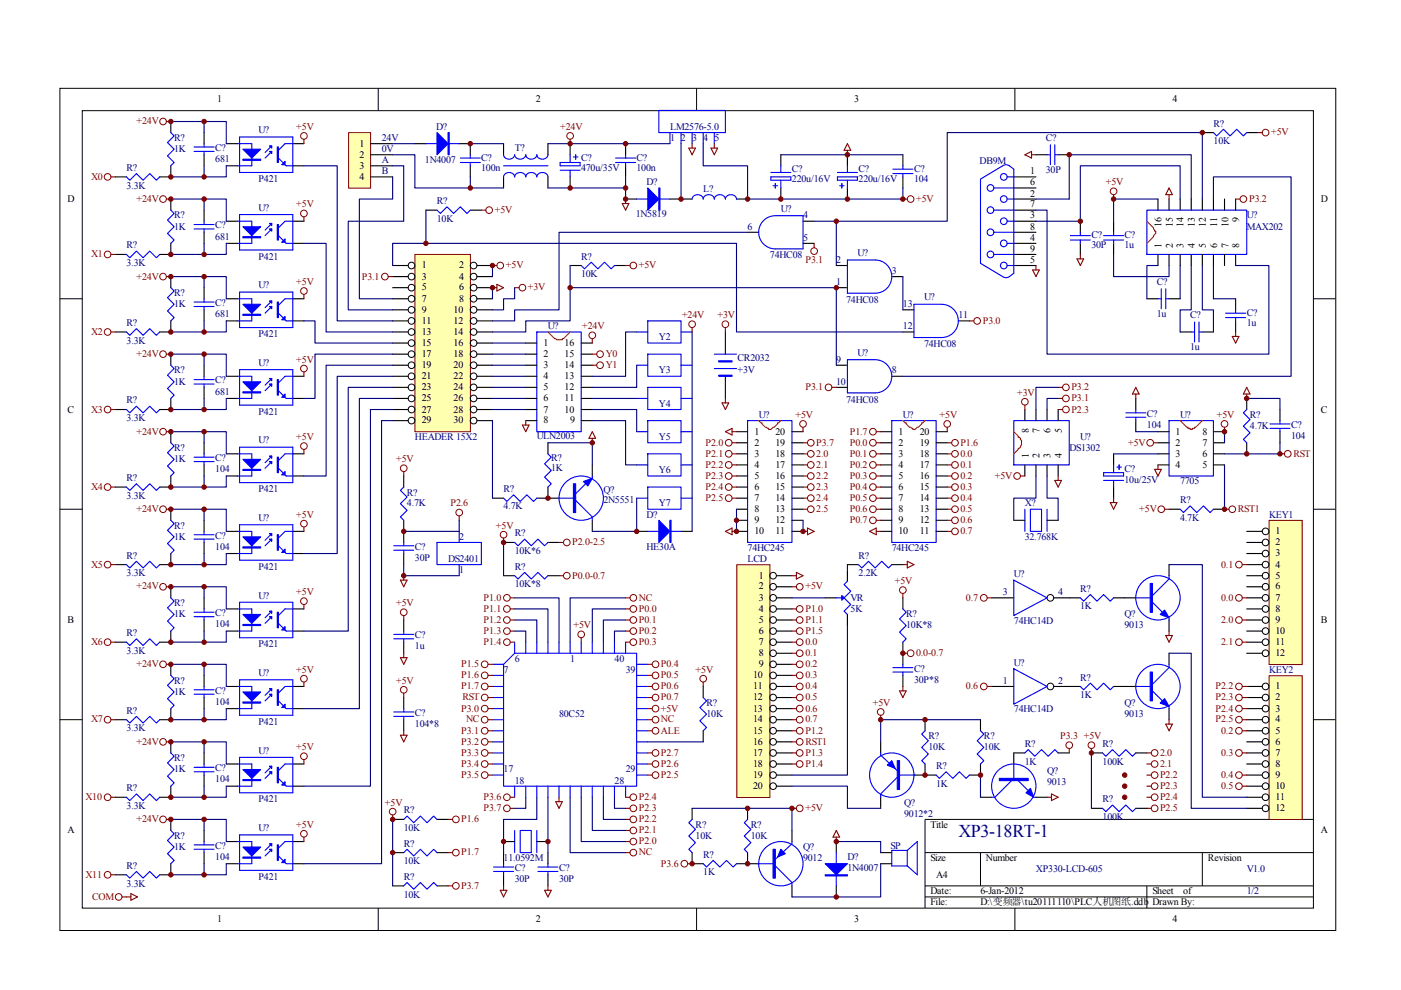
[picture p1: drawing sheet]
<svg xmlns="http://www.w3.org/2000/svg" width="297mm" height="210mm" viewBox="0 0 297 210" stroke-linecap="round" stroke-linejoin="round" font-family="sans-serif">
<defs><g id="words">
<text font-size="3.8" fill="#000080" x="203.2" y="177.5">XP3-18RT-1</text>
<g font-size="2.1">
<text x="46.1" y="21.7">1</text>
<text x="113.6" y="21.7">2</text>
<text x="181.1" y="21.7">3</text>
<text x="248.6" y="21.7">4</text>
<text x="76.2" y="31.1">1</text>
<text x="76.2" y="33.5">2</text>
<text x="76.2" y="35.7">3</text>
<text x="76.2" y="38.1">4</text>
<text x="218.4" y="36.9">1</text>
<text x="218.4" y="39.3">6</text>
<text x="218.4" y="41.7">2</text>
<text x="14.3" y="42.8">D</text>
<text x="218.4" y="44">7</text>
<text x="218.4" y="46.3">3</text>
<text x="262.7" y="47.2" transform="rotate(-90 262.7 47.2)">9</text>
<text x="280.1" y="42.8">D</text>
<text x="218.4" y="48.7">8</text>
<text x="218.4" y="51.1">4</text>
<text x="218.4" y="53.4">9</text>
<text x="246.3" y="52.5" transform="rotate(-90 246.3 52.5)">1</text>
<text x="246.3" y="48.1" transform="rotate(-90 246.3 48.1)">16</text>
<text x="248.7" y="52.5" transform="rotate(-90 248.7 52.5)">2</text>
<text x="248.7" y="48.1" transform="rotate(-90 248.7 48.1)">15</text>
<text x="251" y="52.5" transform="rotate(-90 251 52.5)">3</text>
<text x="251" y="48.1" transform="rotate(-90 251 48.1)">14</text>
<text x="253.3" y="52.5" transform="rotate(-90 253.3 52.5)">4</text>
<text x="253.3" y="48.1" transform="rotate(-90 253.3 48.1)">13</text>
<text x="255.7" y="52.5" transform="rotate(-90 255.7 52.5)">5</text>
<text x="255.7" y="48.1" transform="rotate(-90 255.7 48.1)">12</text>
<text x="258.1" y="52.5" transform="rotate(-90 258.1 52.5)">6</text>
<text x="258.1" y="48.1" transform="rotate(-90 258.1 48.1)">11</text>
<text x="260.4" y="52.5" transform="rotate(-90 260.4 52.5)">7</text>
<text x="260.4" y="48.1" transform="rotate(-90 260.4 48.1)">10</text>
<text x="262.7" y="52.5" transform="rotate(-90 262.7 52.5)">8</text>
<text x="89.4" y="56.9">1</text>
<text x="89.4" y="59.3">3</text>
<text x="97.4" y="56.9">2</text>
<text x="97.4" y="59.3">4</text>
<text x="218.4" y="55.7">5</text>
<text x="89.4" y="61.6">5</text>
<text x="89.4" y="63.9">7</text>
<text x="97.4" y="61.6">6</text>
<text x="97.4" y="63.9">8</text>
<text x="89.4" y="66.3">9</text>
<text x="89.4" y="68.7">11</text>
<text x="89.4" y="71">13</text>
<text x="96.2" y="66.3">10</text>
<text x="96.2" y="68.7">12</text>
<text x="96.2" y="71">14</text>
<text x="89.4" y="73.3">15</text>
<text x="89.4" y="75.7">17</text>
<text x="96.2" y="73.3">16</text>
<text x="96.2" y="75.7">18</text>
<text x="115.2" y="73.3">1</text>
<text x="115.2" y="75.7">2</text>
<text x="119.7" y="75.7">15</text>
<text x="119.7" y="73.3">16</text>
<text x="89.4" y="78.1">19</text>
<text x="89.4" y="80.4">21</text>
<text x="89.4" y="82.7">23</text>
<text x="96.2" y="78.1">20</text>
<text x="96.2" y="80.4">22</text>
<text x="96.2" y="82.7">24</text>
<text x="115.2" y="78.1">3</text>
<text x="115.2" y="80.4">4</text>
<text x="115.2" y="82.7">5</text>
<text x="119.7" y="82.7">12</text>
<text x="119.7" y="80.4">13</text>
<text x="119.7" y="78.1">14</text>
<text x="14.3" y="87.5">C</text>
<text x="89.4" y="85.1">25</text>
<text x="89.4" y="87.5">27</text>
<text x="89.4" y="89.8">29</text>
<text x="96.2" y="85.1">26</text>
<text x="96.2" y="87.5">28</text>
<text x="96.2" y="89.8">30</text>
<text x="115.2" y="85.1">6</text>
<text x="115.2" y="87.5">7</text>
<text x="115.2" y="89.8">8</text>
<text x="119.7" y="87.5">10</text>
<text x="119.7" y="85.1">11</text>
<text x="120.9" y="89.8">9</text>
<text x="280.1" y="87.5">C</text>
<text x="159.9" y="92.1">1</text>
<text x="159.9" y="94.5">2</text>
<text x="164.4" y="94.5">19</text>
<text x="164.4" y="92.1">20</text>
<text x="190.5" y="92.1">1</text>
<text x="190.5" y="94.5">2</text>
<text x="195" y="94.5">19</text>
<text x="195" y="92.1">20</text>
<text x="218.1" y="91.8" transform="rotate(-90 218.1 91.8)">8</text>
<text x="220.4" y="91.8" transform="rotate(-90 220.4 91.8)">7</text>
<text x="222.8" y="91.8" transform="rotate(-90 222.8 91.8)">6</text>
<text x="225.1" y="91.8" transform="rotate(-90 225.1 91.8)">5</text>
<text x="249.3" y="92.1">1</text>
<text x="249.3" y="94.5">2</text>
<text x="254.9" y="94.5">7</text>
<text x="254.9" y="92.1">8</text>
<text x="159.9" y="96.9">3</text>
<text x="159.9" y="99.2">4</text>
<text x="159.9" y="101.5">5</text>
<text x="164.4" y="101.5">16</text>
<text x="164.4" y="99.2">17</text>
<text x="164.4" y="96.9">18</text>
<text x="190.5" y="96.9">3</text>
<text x="190.5" y="99.2">4</text>
<text x="190.5" y="101.5">5</text>
<text x="195" y="101.5">16</text>
<text x="195" y="99.2">17</text>
<text x="195" y="96.9">18</text>
<text x="218.1" y="97.1" transform="rotate(-90 218.1 97.1)">1</text>
<text x="220.4" y="97.1" transform="rotate(-90 220.4 97.1)">2</text>
<text x="222.8" y="97.1" transform="rotate(-90 222.8 97.1)">3</text>
<text x="225.1" y="97.1" transform="rotate(-90 225.1 97.1)">4</text>
<text x="249.3" y="96.9">3</text>
<text x="249.3" y="99.2">4</text>
<text x="254.9" y="99.2">5</text>
<text x="254.9" y="96.9">6</text>
<text x="159.9" y="103.9">6</text>
<text x="159.9" y="106.2">7</text>
<text x="164.4" y="106.2">14</text>
<text x="164.4" y="103.9">15</text>
<text x="190.5" y="103.9">6</text>
<text x="190.5" y="106.2">7</text>
<text x="195" y="106.2">14</text>
<text x="195" y="103.9">15</text>
<text x="159.9" y="108.6">8</text>
<text x="159.9" y="110.9">9</text>
<text x="159.9" y="113.3">10</text>
<text x="164.4" y="113.3">11</text>
<text x="164.4" y="110.9">12</text>
<text x="164.4" y="108.6">13</text>
<text x="190.5" y="108.6">8</text>
<text x="190.5" y="110.9">9</text>
<text x="190.5" y="113.3">10</text>
<text x="195" y="113.3">11</text>
<text x="195" y="110.9">12</text>
<text x="195" y="108.6">13</text>
<text x="270.4" y="113.3">1</text>
<text x="270.4" y="115.6">2</text>
<text x="270.4" y="118">3</text>
<text x="160.9" y="122.7">1</text>
<text x="160.9" y="125">2</text>
<text x="270.4" y="120.3">4</text>
<text x="270.4" y="122.7">5</text>
<text x="270.4" y="125">6</text>
<text x="160.9" y="127.4">3</text>
<text x="160.9" y="129.7">4</text>
<text x="270.4" y="127.4">7</text>
<text x="270.4" y="129.7">8</text>
<text x="14.3" y="132.1">B</text>
<text x="160.9" y="132.1">5</text>
<text x="160.9" y="134.4">6</text>
<text x="160.9" y="136.8">7</text>
<text x="270.4" y="132.1">9</text>
<text x="270.4" y="134.4">10</text>
<text x="270.4" y="136.8">11</text>
<text x="280.1" y="132.1">B</text>
<text x="159.7" y="143.8">10</text>
<text x="160.9" y="139.1">8</text>
<text x="160.9" y="141.5">9</text>
<text x="270.4" y="139.1">12</text>
<text x="159.7" y="146.1">11</text>
<text x="159.7" y="148.5">12</text>
<text x="270.4" y="146.1">1</text>
<text x="270.4" y="148.5">2</text>
<text x="159.7" y="150.9">13</text>
<text x="159.7" y="153.2">14</text>
<text x="159.7" y="155.5">15</text>
<text x="270.4" y="150.9">3</text>
<text x="270.4" y="153.2">4</text>
<text x="270.4" y="155.5">5</text>
<text x="159.7" y="157.9">16</text>
<text x="159.7" y="160.3">17</text>
<text x="270.4" y="157.9">6</text>
<text x="270.4" y="160.3">7</text>
<text x="159.7" y="162.6">18</text>
<text x="159.7" y="164.9">19</text>
<text x="159.7" y="167.3">20</text>
<text x="270.4" y="162.6">8</text>
<text x="270.4" y="164.9">9</text>
<text x="270.4" y="167.3">10</text>
<text x="270.4" y="169.6">11</text>
<text x="270.4" y="172">12</text>
<text x="14.3" y="176.7">A</text>
<text x="197.3" y="175.5">Title</text>
<text x="280.1" y="176.7">A</text>
<text x="197.3" y="182.6">Size</text>
<text x="209" y="182.6">Number</text>
<text x="256.1" y="182.6">Revision</text>
<text x="197.3" y="189.6">Date:</text>
<text x="197.3" y="192">File:</text>
<text x="198.5" y="186.1">A4</text>
<text x="207.9" y="189.6">6-Jan-2012</text>
<text x="207.9" y="192">D:\变频器\tu20111110\PLC人机图纸.ddb</text>
<text x="244.3" y="189.6">Sheet</text>
<text x="244.3" y="192">Drawn By:</text>
<text x="250.9" y="189.6">of</text>
<text x="46.1" y="195.5">1</text>
<text x="113.6" y="195.5">2</text>
<text x="181.1" y="195.5">3</text>
<text x="248.6" y="195.5">4</text>
</g>
<g font-size="2.1" fill="#800000">
<text x="29" y="26.3">+24V</text>
<text x="62.8" y="27.5">+5V</text>
<text x="118.8" y="27.5">+24V</text>
<text x="269.5" y="28.7">+5V</text>
<text x="19.3" y="38.1">X0</text>
<text x="234.4" y="39.3">+5V</text>
<text x="29" y="42.8">+24V</text>
<text x="62.8" y="44">+5V</text>
<text x="104.9" y="45.1">+5V</text>
<text x="194.2" y="42.8">+5V</text>
<text x="264.8" y="42.8">P3.2</text>
<text x="19.3" y="54.5">X1</text>
<text x="29" y="59.3">+24V</text>
<text x="76.7" y="59.3">P3.1</text>
<text x="107.3" y="56.9">+5V</text>
<text x="135.5" y="56.9">+5V</text>
<text x="170.8" y="55.7">P3.1</text>
<text x="62.8" y="60.5">+5V</text>
<text x="111.9" y="61.6">+3V</text>
<text x="19.3" y="71">X2</text>
<text x="123.4" y="69.8">+24V</text>
<text x="144.6" y="67.5">+24V</text>
<text x="152.1" y="67.5">+3V</text>
<text x="208.4" y="68.7">P3.0</text>
<text x="29" y="75.7">+24V</text>
<text x="62.8" y="76.9">+5V</text>
<text x="128.4" y="75.7">Y0</text>
<text x="128.4" y="78.1">Y1</text>
<text x="170.8" y="82.7">P3.1</text>
<text x="215.6" y="83.9">+3V</text>
<text x="227.2" y="82.7">P3.2</text>
<text x="19.3" y="87.5">X3</text>
<text x="168.7" y="88.6">+5V</text>
<text x="199.2" y="88.6">+5V</text>
<text x="227.2" y="85.1">P3.1</text>
<text x="227.2" y="87.5">P2.3</text>
<text x="258" y="88.6">+5V</text>
<text x="29" y="92.1">+24V</text>
<text x="62.8" y="93.3">+5V</text>
<text x="149.6" y="94.5">P2.0</text>
<text x="173.1" y="94.5">P3.7</text>
<text x="180.2" y="92.1">P1.7</text>
<text x="180.2" y="94.5">P0.0</text>
<text x="203.6" y="94.5">P1.6</text>
<text x="239.2" y="94.5">+5V</text>
<text x="84" y="98">+5V</text>
<text x="149.6" y="96.9">P2.1</text>
<text x="149.6" y="99.2">P2.2</text>
<text x="149.6" y="101.5">P2.3</text>
<text x="173.1" y="96.9">2.0</text>
<text x="173.1" y="99.2">2.1</text>
<text x="173.1" y="101.5">2.2</text>
<text x="180.2" y="96.9">P0.1</text>
<text x="180.2" y="99.2">P0.2</text>
<text x="180.2" y="101.5">P0.3</text>
<text x="203.6" y="96.9">0.0</text>
<text x="203.6" y="99.2">0.1</text>
<text x="203.6" y="101.5">0.2</text>
<text x="210.9" y="101.5">+5V</text>
<text x="274.2" y="96.9">RST</text>
<text x="19.3" y="103.9">X4</text>
<text x="95.5" y="107.4">P2.6</text>
<text x="149.6" y="103.9">P2.4</text>
<text x="149.6" y="106.2">P2.5</text>
<text x="173.1" y="103.9">2.3</text>
<text x="173.1" y="106.2">2.4</text>
<text x="180.2" y="103.9">P0.4</text>
<text x="180.2" y="106.2">P0.5</text>
<text x="203.6" y="103.9">0.3</text>
<text x="203.6" y="106.2">0.4</text>
<text x="29" y="108.6">+24V</text>
<text x="62.8" y="109.7">+5V</text>
<text x="105.2" y="112.1">+5V</text>
<text x="173.1" y="108.6">2.5</text>
<text x="180.2" y="108.6">P0.6</text>
<text x="180.2" y="110.9">P0.7</text>
<text x="203.6" y="108.6">0.5</text>
<text x="203.6" y="110.9">0.6</text>
<text x="203.6" y="113.3">0.7</text>
<text x="241.6" y="108.6">+5V</text>
<text x="262.5" y="108.6">RST1</text>
<text x="121.3" y="115.6">P2.0-2.5</text>
<text x="19.3" y="120.3">X5</text>
<text x="29" y="125">+24V</text>
<text x="121.3" y="122.7">P0.0-0.7</text>
<text x="170.8" y="125">+5V</text>
<text x="189.7" y="123.9">+5V</text>
<text x="258.9" y="120.3">0.1</text>
<text x="62.8" y="126.2">+5V</text>
<text x="84" y="128.5">+5V</text>
<text x="102.5" y="129.7">P1.1</text>
<text x="102.5" y="127.4">P1.0</text>
<text x="135.5" y="129.7">P0.0</text>
<text x="135.5" y="127.4">NC</text>
<text x="170.8" y="129.7">P1.0</text>
<text x="204.8" y="127.4">0.7</text>
<text x="258.9" y="127.4">0.0</text>
<text x="19.3" y="136.8">X6</text>
<text x="102.5" y="136.8">P1.4</text>
<text x="102.5" y="134.4">P1.3</text>
<text x="102.5" y="132.1">P1.2</text>
<text x="121.6" y="133.2">+5V</text>
<text x="135.5" y="136.8">P0.3</text>
<text x="135.5" y="134.4">P0.2</text>
<text x="135.5" y="132.1">P0.1</text>
<text x="170.8" y="132.1">P1.1</text>
<text x="170.8" y="134.4">P1.5</text>
<text x="170.8" y="136.8">0.0</text>
<text x="258.9" y="132.1">2.0</text>
<text x="258.9" y="136.8">2.1</text>
<text x="29" y="141.5">+24V</text>
<text x="62.8" y="142.6">+5V</text>
<text x="97.8" y="141.5">P1.5</text>
<text x="97.8" y="143.8">P1.6</text>
<text x="140.1" y="141.5">P0.4</text>
<text x="140.1" y="143.8">P0.5</text>
<text x="147.5" y="142.6">+5V</text>
<text x="170.8" y="139.1">0.1</text>
<text x="170.8" y="141.5">0.2</text>
<text x="170.8" y="143.8">0.3</text>
<text x="194.2" y="139.1">0.0-0.7</text>
<text x="84" y="145">+5V</text>
<text x="97.8" y="146.1">P1.7</text>
<text x="98" y="148.5">RST</text>
<text x="140.1" y="146.1">P0.6</text>
<text x="140.1" y="148.5">P0.7</text>
<text x="170.8" y="146.1">0.4</text>
<text x="170.8" y="148.5">0.5</text>
<text x="185.1" y="149.7">+5V</text>
<text x="204.8" y="146.1">0.6</text>
<text x="257.7" y="146.1">P2.2</text>
<text x="257.7" y="148.5">P2.3</text>
<text x="19.3" y="153.2">X7</text>
<text x="97.8" y="150.9">P3.0</text>
<text x="97.8" y="155.5">P3.1</text>
<text x="98.8" y="153.2">NC</text>
<text x="140.1" y="153.2">NC</text>
<text x="140.1" y="150.9">+5V</text>
<text x="140.1" y="155.5">ALE</text>
<text x="170.8" y="150.9">0.6</text>
<text x="170.8" y="153.2">0.7</text>
<text x="170.8" y="155.5">P1.2</text>
<text x="257.7" y="150.9">P2.4</text>
<text x="257.7" y="153.2">P2.5</text>
<text x="258.9" y="155.5">0.2</text>
<text x="29" y="157.9">+24V</text>
<text x="62.8" y="159.1">+5V</text>
<text x="97.8" y="157.9">P3.2</text>
<text x="97.8" y="160.3">P3.3</text>
<text x="140.1" y="160.3">P2.7</text>
<text x="170.8" y="160.3">P1.3</text>
<text x="170.8" y="157.9">RST1</text>
<text x="224.8" y="156.7">P3.3 +5V</text>
<text x="246" y="160.3">2.0</text>
<text x="258.9" y="160.3">0.3</text>
<text x="97.8" y="162.6">P3.4</text>
<text x="97.8" y="164.9">P3.5</text>
<text x="140.1" y="162.6">P2.6</text>
<text x="140.1" y="164.9">P2.5</text>
<text x="170.8" y="162.6">P1.4</text>
<text x="246" y="162.6">2.1</text>
<text x="246" y="164.9">P2.2</text>
<text x="246" y="167.3">P2.3</text>
<text x="258.9" y="164.9">0.4</text>
<text x="258.9" y="167.3">0.5</text>
<text x="18.1" y="169.6">X10</text>
<text x="81.6" y="170.8">+5V</text>
<text x="102.5" y="169.6">P3.6</text>
<text x="102.5" y="172">P3.7</text>
<text x="135.5" y="169.6">P2.4</text>
<text x="135.5" y="172">P2.3</text>
<text x="170.8" y="172">+5V</text>
<text x="246" y="169.6">P2.4</text>
<text x="246" y="172">P2.5</text>
<text x="29" y="174.3">+24V</text>
<text x="62.8" y="175.5">+5V</text>
<text x="97.8" y="174.3">P1.6</text>
<text x="135.5" y="174.3">P2.2</text>
<text x="135.5" y="176.7">P2.1</text>
<text x="135.5" y="179">P2.0</text>
<text x="97.8" y="181.4">P1.7</text>
<text x="135.5" y="181.4">NC</text>
<text x="140.1" y="183.7">P3.6</text>
<text x="18.1" y="186.1">X11</text>
<text x="19.6" y="190.8">COM</text>
<text x="97.8" y="188.4">P3.7</text>
</g>
<g font-size="2.1" fill="#000080">
<text x="36.9" y="29.9">R?</text>
<text x="54.8" y="28.2">U?</text>
<text x="80.9" y="29.9">24V</text>
<text x="92.5" y="27.5">D?</text>
<text x="142.1" y="27.5">LM2576-5.0</text>
<text x="142.1" y="29.9">1</text>
<text x="144.4" y="29.9">2</text>
<text x="146.7" y="29.9">3</text>
<text x="149.1" y="29.9">4</text>
<text x="151.5" y="29.9">5</text>
<text x="221.7" y="29.9">C?</text>
<text x="257.3" y="26.9">R?</text>
<text x="36.9" y="32.3">1K</text>
<text x="45.6" y="32">C?</text>
<text x="45.6" y="34.4">681</text>
<text x="80.9" y="34.6">A</text>
<text x="80.9" y="32.3">0V</text>
<text x="90.1" y="34.6">1N4007</text>
<text x="102" y="34.1">C?</text>
<text x="109.1" y="32">T?</text>
<text x="123.2" y="34.1">C?</text>
<text x="135" y="34.1">C?</text>
<text x="207.7" y="34.8">DB9M</text>
<text x="257.3" y="30.6">10K</text>
<text x="26.8" y="36.3">R?</text>
<text x="26.8" y="40">3.3K</text>
<text x="54.8" y="38.6">P421</text>
<text x="80.9" y="36.9">B</text>
<text x="102" y="36.3">100n</text>
<text x="123.2" y="36.3">470u/35V</text>
<text x="135" y="36.3">100n</text>
<text x="137.1" y="39.3">D?</text>
<text x="149.1" y="40.7">L?</text>
<text x="167.9" y="36.5">C?</text>
<text x="167.9" y="38.6">220u/16V</text>
<text x="182" y="36.5">C?</text>
<text x="182" y="38.6">220u/16V</text>
<text x="193.8" y="36.5">C?</text>
<text x="193.8" y="38.6">104</text>
<text x="221.7" y="36.7">30P</text>
<text x="36.9" y="46.3">R?</text>
<text x="54.8" y="44.7">U?</text>
<text x="92.6" y="43.3">R?</text>
<text x="92.6" y="47">10K</text>
<text x="134.8" y="46.1">1N5819</text>
<text x="165.5" y="44.9">U?</text>
<text x="170.3" y="46.3">4</text>
<text x="264.3" y="46.3">U?</text>
<text x="26.8" y="52.7">R?</text>
<text x="36.9" y="48.7">1K</text>
<text x="45.6" y="48.4">C?</text>
<text x="45.6" y="50.8">681</text>
<text x="158.5" y="48.7">6</text>
<text x="170.3" y="51.1">5</text>
<text x="231.4" y="50.6">C?</text>
<text x="231.4" y="52.7">30P</text>
<text x="238.4" y="50.6">C?</text>
<text x="238.4" y="52.7">1u</text>
<text x="264.3" y="48.7">MAX202</text>
<text x="26.8" y="56.4">3.3K</text>
<text x="54.8" y="55">P421</text>
<text x="123.2" y="55">R?</text>
<text x="123.2" y="58.8">10K</text>
<text x="163.2" y="54.8">74HC08</text>
<text x="177.3" y="55.7">2</text>
<text x="181.8" y="54.3">U?</text>
<text x="189.1" y="58.1">3</text>
<text x="36.9" y="62.8">R?</text>
<text x="36.9" y="65.1">1K</text>
<text x="45.6" y="64.9">C?</text>
<text x="54.8" y="61.1">U?</text>
<text x="177.3" y="60.5">1</text>
<text x="179.4" y="64.2">74HC08</text>
<text x="191.4" y="65.1">13</text>
<text x="195.9" y="63.7">U?</text>
<text x="245.3" y="60.5">C?</text>
<text x="26.8" y="69.1">R?</text>
<text x="45.6" y="67.2">681</text>
<text x="54.8" y="71.5">P421</text>
<text x="116.2" y="69.8">U?</text>
<text x="191.4" y="69.8">12</text>
<text x="203.2" y="67.5">11</text>
<text x="245.3" y="67.2">1u</text>
<text x="252.3" y="67.5">C?</text>
<text x="264.3" y="67">C?</text>
<text x="264.3" y="69.1">1u</text>
<text x="26.8" y="72.9">3.3K</text>
<text x="54.8" y="77.6">U?</text>
<text x="139.7" y="72.2">Y2</text>
<text x="156.4" y="76.6">CR2032</text>
<text x="177.3" y="76.9">9</text>
<text x="181.8" y="75.5">U?</text>
<text x="195.9" y="73.6">74HC08</text>
<text x="252.3" y="74.3">1u</text>
<text x="36.9" y="79.2">R?</text>
<text x="36.9" y="81.5">1K</text>
<text x="45.6" y="81.3">C?</text>
<text x="45.6" y="83.7">681</text>
<text x="139.7" y="79.2">Y3</text>
<text x="156.4" y="79">+3V</text>
<text x="177.3" y="81.5">10</text>
<text x="189.1" y="79.2">8</text>
<text x="26.8" y="85.5">R?</text>
<text x="26.8" y="89.3">3.3K</text>
<text x="54.8" y="87.9">P421</text>
<text x="139.7" y="86.3">Y4</text>
<text x="160.9" y="88.6">U?</text>
<text x="179.4" y="85.4">74HC08</text>
<text x="191.4" y="88.6">U?</text>
<text x="243.2" y="88.4">C?</text>
<text x="250.2" y="88.6">U?</text>
<text x="265" y="88.6">R?</text>
<text x="36.9" y="95.7">R?</text>
<text x="54.8" y="94">U?</text>
<text x="88" y="93.3">HEADER 15X2</text>
<text x="113.8" y="93.1">ULN2003</text>
<text x="139.7" y="93.3">Y5</text>
<text x="226.7" y="95.7">DS1302</text>
<text x="229" y="93.3">U?</text>
<text x="243.2" y="90.7">104</text>
<text x="265" y="90.9">4.7K</text>
<text x="273.7" y="90.7">C?</text>
<text x="273.7" y="93.1">104</text>
<text x="36.9" y="98">1K</text>
<text x="45.6" y="97.8">C?</text>
<text x="45.6" y="100.1">104</text>
<text x="116.8" y="97.8">R?</text>
<text x="116.8" y="99.9">1K</text>
<text x="139.7" y="100.3">Y6</text>
<text x="238.4" y="100.1">C?</text>
<text x="26.8" y="102">R?</text>
<text x="26.8" y="105.8">3.3K</text>
<text x="54.8" y="104.3">P421</text>
<text x="86.3" y="105.1">R?</text>
<text x="86.3" y="107.4">4.7K</text>
<text x="106.8" y="104.3">R?</text>
<text x="106.8" y="107.9">4.7K</text>
<text x="127.9" y="104.6">Q?</text>
<text x="127.9" y="106.7">2N5551</text>
<text x="139.7" y="107.4">Y7</text>
<text x="217.3" y="107.4">X?</text>
<text x="238.4" y="102.5">10u/25V</text>
<text x="250.2" y="102.7">7705</text>
<text x="250.2" y="106.7">R?</text>
<text x="36.9" y="112.1">R?</text>
<text x="54.8" y="110.4">U?</text>
<text x="109.1" y="113.7">R?</text>
<text x="137.1" y="109.7">D?</text>
<text x="250.2" y="110.4">4.7K</text>
<text x="269.1" y="109.7">KEY1</text>
<text x="26.8" y="118.5">R?</text>
<text x="36.9" y="114.5">1K</text>
<text x="45.6" y="114.2">C?</text>
<text x="45.6" y="116.6">104</text>
<text x="88" y="116.6">C?</text>
<text x="88" y="118.9">30P</text>
<text x="95" y="119.1">DS2401</text>
<text x="97.4" y="114.5">2</text>
<text x="109.1" y="117.5">10K*6</text>
<text x="137.1" y="116.6">HE30A</text>
<text x="158.5" y="119.1">LCD</text>
<text x="158.5" y="116.8">74HC245</text>
<text x="182" y="118.5">R?</text>
<text x="189.1" y="116.8">74HC245</text>
<text x="217.3" y="114.5">32.768K</text>
<text x="26.8" y="122.2">3.3K</text>
<text x="54.8" y="120.7">P421</text>
<text x="97.4" y="121.5">1</text>
<text x="109.1" y="120.7">R?</text>
<text x="109.1" y="124.6">10K*8</text>
<text x="182" y="122.2">2.2K</text>
<text x="215" y="122.4">U?</text>
<text x="229" y="125.5">R?</text>
<text x="36.9" y="128.5">R?</text>
<text x="36.9" y="130.9">1K</text>
<text x="45.6" y="130.7">C?</text>
<text x="54.8" y="126.9">U?</text>
<text x="180.3" y="127.4">VR</text>
<text x="180.3" y="129.7">5K</text>
<text x="192.1" y="130.9">R?</text>
<text x="212.6" y="126.2">3</text>
<text x="224.4" y="126.2">4</text>
<text x="229" y="129.2">1K</text>
<text x="238.4" y="130.9">Q?</text>
<text x="26.8" y="134.9">R?</text>
<text x="45.6" y="133">104</text>
<text x="54.8" y="137.3">P421</text>
<text x="88" y="135.3">C?</text>
<text x="88" y="137.7">1u</text>
<text x="192.1" y="133.2">10K*8</text>
<text x="215" y="132.3">74HC14D</text>
<text x="238.4" y="133.2">9013</text>
<text x="26.8" y="138.6">3.3K</text>
<text x="54.8" y="143.4">U?</text>
<text x="106.8" y="142.6">7</text>
<text x="109.1" y="140.3">6</text>
<text x="120.9" y="140.3">1</text>
<text x="130.3" y="140.3">40</text>
<text x="132.7" y="142.6">39</text>
<text x="193.8" y="142.4">C?</text>
<text x="215" y="141.2">U?</text>
<text x="269.1" y="142.6">KEY2</text>
<text x="36.9" y="145">R?</text>
<text x="36.9" y="147.3">1K</text>
<text x="45.6" y="147.1">C?</text>
<text x="45.6" y="149.5">104</text>
<text x="149.8" y="149.7">R?</text>
<text x="193.8" y="144.7">30P*8</text>
<text x="212.6" y="145">1</text>
<text x="224.4" y="145">2</text>
<text x="229" y="144.3">R?</text>
<text x="229" y="148">1K</text>
<text x="238.4" y="149.7">Q?</text>
<text x="26.8" y="151.3">R?</text>
<text x="26.8" y="155">3.3K</text>
<text x="54.8" y="153.7">P421</text>
<text x="88" y="151.8">C?</text>
<text x="88" y="154.1">104*8</text>
<text x="118.5" y="152">80C52</text>
<text x="149.8" y="152">10K</text>
<text x="215" y="151.1">74HC14D</text>
<text x="238.4" y="152">9013</text>
<text x="36.9" y="161.4">R?</text>
<text x="54.8" y="159.8">U?</text>
<text x="196.8" y="156.7">R?</text>
<text x="196.8" y="159.1">10K</text>
<text x="208.6" y="156.7">R?</text>
<text x="208.6" y="159.1">10K</text>
<text x="217.3" y="158.3">R?</text>
<text x="233.8" y="158.3">R?</text>
<text x="26.8" y="167.7">R?</text>
<text x="36.9" y="163.8">1K</text>
<text x="45.6" y="163.5">C?</text>
<text x="45.6" y="165.9">104</text>
<text x="106.8" y="163.8">17</text>
<text x="109.1" y="166.1">18</text>
<text x="130.3" y="166.1">28</text>
<text x="132.7" y="163.8">29</text>
<text x="198.5" y="163.1">R?</text>
<text x="198.5" y="166.8">1K</text>
<text x="217.3" y="162.2">1K</text>
<text x="222" y="164">Q?</text>
<text x="222" y="166.4">9013</text>
<text x="233.8" y="162.2">100K</text>
<text x="26.8" y="171.5">3.3K</text>
<text x="54.8" y="170.1">P421</text>
<text x="85.6" y="172.5">R?</text>
<text x="191.7" y="170.8">Q?</text>
<text x="191.7" y="173.2">9012*2</text>
<text x="233.8" y="170.1">R?</text>
<text x="233.8" y="173.8">100K</text>
<text x="36.9" y="177.9">R?</text>
<text x="54.8" y="176.2">U?</text>
<text x="85.6" y="179.5">R?</text>
<text x="85.6" y="176.2">10K</text>
<text x="147.5" y="175.5">R?</text>
<text x="147.5" y="177.9">10K</text>
<text x="159.2" y="175.5">R?</text>
<text x="159.2" y="177.9">10K</text>
<text x="26.8" y="184.2">R?</text>
<text x="36.9" y="180.2">1K</text>
<text x="45.6" y="180">C?</text>
<text x="45.6" y="182.3">104</text>
<text x="85.6" y="183.2">10K</text>
<text x="106.8" y="182.6">11.0592M</text>
<text x="109.1" y="184.7">C?</text>
<text x="118.5" y="184.7">C?</text>
<text x="149.1" y="181.9">R?</text>
<text x="149.1" y="185.6">1K</text>
<text x="170.3" y="180.2">Q?</text>
<text x="170.3" y="182.6">9012</text>
<text x="179.7" y="182.3">D?</text>
<text x="179.7" y="184.7">1N4007</text>
<text x="188.8" y="180">SP</text>
<text x="219.6" y="184.9">XP330-LCD-605</text>
<text x="264.3" y="184.9">V1.0</text>
<text x="26.8" y="188">3.3K</text>
<text x="54.8" y="186.5">P421</text>
<text x="85.6" y="186.5">R?</text>
<text x="85.6" y="190.3">10K</text>
<text x="109.1" y="187">30P</text>
<text x="118.5" y="187">30P</text>
<text x="264.3" y="189.6">1/2</text>
</g>
</g></defs>
<g fill="none" stroke="#000" stroke-width=".21">
<path d="M12.7 18.7h270.5v178.6h-270.5zM80.2 18.7v4.7M147.7 18.7v4.7M215.2 18.7v4.7M17.4 23.5h261.1v169h-261.1zM12.7 63.3h4.7M278.4 63.3h4.7M12.7 108h4.7M278.4 108h4.7M12.7 152.6h4.7M278.4 152.6h4.7M278.4 173.7h-82.3v18.8"/>
<path d="M80.2 192.5v4.7M147.7 192.5v4.7M196.1 180.8h82.3M196.1 187.8h82.3M196.1 190.2h82.3M207.9 180.8v7M215.2 192.5v4.7M243.2 187.8v4.7M254.9 180.8v7"/>
</g>
<path d="M88.1 54h11.6v37.5h-11.6z" fill="#ffffb0"/>
<g fill="none" stroke="#800000" stroke-width=".21">
<path d="M88 53.9h11.7v37.6h-11.7z"/>
<circle cx="22.8" cy="37.5" r=".7"/>
<circle cx="34.6" cy="25.8" r=".7"/>
<circle cx="64.4" cy="28.8" r=".7"/>
<circle cx="22.8" cy="53.9" r=".7"/>
<circle cx="34.6" cy="42.2" r=".7"/>
<circle cx="34.6" cy="58.6" r=".7"/>
<circle cx="64.4" cy="45.3" r=".7"/>
<circle cx="22.8" cy="70.4" r=".7"/>
<circle cx="34.6" cy="75.1" r=".7"/>
<circle cx="64.4" cy="61.7" r=".7"/>
<circle cx="64.4" cy="78.1" r=".7"/>
<circle cx="22.8" cy="86.8" r=".7"/>
<circle cx="34.6" cy="91.5" r=".7"/>
<circle cx="64.4" cy="94.6" r=".7"/>
<circle cx="22.8" cy="103.3" r=".7"/>
<circle cx="22.8" cy="119.7" r=".7"/>
<circle cx="34.6" cy="108" r=".7"/>
<circle cx="64.4" cy="111" r=".7"/>
<circle cx="22.8" cy="136.2" r=".7"/>
<circle cx="34.6" cy="124.4" r=".7"/>
<circle cx="64.4" cy="127.5" r=".7"/>
<circle cx="22.8" cy="152.6" r=".7"/>
<circle cx="34.6" cy="157.3" r=".71"/>
<circle cx="34.6" cy="140.8" r=".71"/>
<circle cx="64.4" cy="143.9" r=".71"/>
<circle cx="22.8" cy="169" r=".7"/>
<circle cx="34.6" cy="173.7" r=".71"/>
<circle cx="64.4" cy="160.3" r=".71"/>
<circle cx="64.4" cy="176.8" r=".71"/>
<circle cx="22.8" cy="185.5" r=".7"/>
</g>
<g fill="none" stroke="#000" stroke-width=".21">
<circle cx="87.2" cy="56.3" r=".71"/>
<circle cx="87.2" cy="58.6" r=".71"/>
<circle cx="100.4" cy="56.3" r=".71"/>
<circle cx="100.4" cy="58.6" r=".71"/>
<circle cx="87.2" cy="65.7" r=".71"/>
<circle cx="87.2" cy="79.8" r=".71"/>
<circle cx="87.2" cy="68" r=".71"/>
<circle cx="87.2" cy="61" r=".71"/>
<circle cx="87.2" cy="70.4" r=".71"/>
<circle cx="87.2" cy="77.4" r=".71"/>
<circle cx="87.2" cy="63.3" r=".71"/>
<circle cx="87.2" cy="75.1" r=".71"/>
<circle cx="87.2" cy="72.7" r=".71"/>
<circle cx="100.4" cy="65.7" r=".71"/>
<circle cx="100.4" cy="68" r=".71"/>
<circle cx="100.4" cy="79.8" r=".71"/>
<circle cx="100.4" cy="72.7" r=".71"/>
<circle cx="100.4" cy="63.3" r=".71"/>
<circle cx="100.4" cy="75.1" r=".71"/>
<circle cx="100.4" cy="61" r=".71"/>
<circle cx="100.4" cy="70.4" r=".71"/>
<circle cx="100.4" cy="77.4" r=".71"/>
<circle cx="87.2" cy="82.1" r=".71"/>
<circle cx="87.2" cy="89.2" r=".71"/>
<circle cx="87.2" cy="86.8" r=".71"/>
<circle cx="87.2" cy="84.5" r=".71"/>
<circle cx="100.4" cy="82.1" r=".71"/>
<circle cx="100.4" cy="84.5" r=".71"/>
<circle cx="100.4" cy="89.2" r=".71"/>
<circle cx="100.4" cy="86.8" r=".71"/>
</g>
<g fill="none" stroke="#000" stroke-width=".23">
<path d="M24.5 37.5h2.3M36.2 35.2v2.3h-2.3M36.2 25.8v2.3M43.3 28.1v2.4M43.3 32.8v2.4M48 30.5h2.3M48 35.2h2.3M62.1 30.5h2.3M62.1 35.2h2.3M24.5 53.9h2.3M36.2 42.2v2.4M36.2 51.6v2.3h-2.3"/>
<path d="M36.2 58.6v2.4M43.3 44.6v2.3M43.3 49.3v2.3M48 46.9h2.3M48 51.6h2.3M62.1 46.9h2.3M62.1 51.6h2.3M83.2 56.3h3.3M83.2 58.6h3.3M101.1 56.3h3.3M101.1 58.6h3.3M24.5 70.4h2.3"/>
<path d="M36.2 68v2.4h-2.3M36.2 75.1v2.3M43.3 61v2.3M43.3 65.7v2.3M43.3 77.4v2.4M48 63.3h2.3M48 68h2.3M48 79.8h2.3M62.1 63.3h2.3M62.1 68h2.3M62.1 79.8h2.3M83.2 61h3.3"/>
<path d="M83.2 63.3h3.3M83.2 65.7h3.3M83.2 68h3.3M83.2 70.4h3.3M83.2 72.7h3.3M83.2 75.1h3.3M83.2 77.4h3.3M83.2 79.8h3.3M101.1 61h3.3M101.1 63.3h3.3M101.1 65.7h3.3M101.1 68h3.3"/>
<path d="M101.1 70.4h3.3M101.1 72.7h3.3M101.1 75.1h3.3M101.1 77.4h3.3M101.1 79.8h3.3M24.5 86.8h2.3M36.2 84.5v2.3h-2.3M36.2 91.5v2.4M43.3 82.1v2.4M43.3 93.9v2.3M43.3 98.6v2.3M48 84.5h2.3"/>
<path d="M48 96.2h2.3M62.1 84.5h2.3M62.1 96.2h2.3M83.2 82.1h3.3M83.2 84.5h3.3M83.2 86.8h3.3M83.2 89.2h3.3M101.1 82.1h3.3M101.1 84.5h3.3M101.1 86.8h3.3M101.1 89.2h3.3M24.5 103.3h2.3"/>
<path d="M24.5 119.7h2.3M36.2 100.9v2.4h-2.3M36.2 108v2.3M36.2 117.4v2.3h-2.3M43.3 110.3v2.4M43.3 115v2.4M48 100.9h2.3M48 112.7h2.3M48 117.4h2.3M62.1 100.9h2.3M62.1 112.7h2.3M62.1 117.4h2.3"/>
<path d="M24.5 136.2h2.3M36.2 124.4v2.4M36.2 133.8v2.4h-2.3M43.3 126.8v2.3M43.3 131.5v2.3M48 129.1h2.3M48 133.8h2.3M62.1 129.1h2.3M62.1 133.8h2.3M24.5 152.6h2.3M36.2 140.9v2.3M36.2 150.2v2.4h-2.3"/>
<path d="M36.2 157.3v2.3M43.3 143.2v2.3M43.3 147.9v2.3M43.3 159.6v2.4M48 145.5h2.3M48 150.2h2.3M62.1 145.5h2.3M62.1 150.2h2.3M24.5 169h2.3M36.2 166.7v2.3h-2.3M36.2 173.7v2.4M43.3 164.3v2.4"/>
<path d="M43.3 176.1v2.3M48 162h2.3M48 166.7h2.3M48 178.4h2.3M62.1 162h2.3M62.1 166.7h2.3M62.1 178.4h2.3M24.5 185.5h2.3M36.2 183.1v2.4h-2.3M43.3 180.8v2.3M48 183.1h2.3M62.1 183.1h2.3"/>
</g>
<g fill="none" stroke="#00f" stroke-width=".23">
<path d="M26.8 37.5l.7 .7 1.4-1.4 1.4 1.4 1.4-1.4 1.5 1.4 .7-.7M36.2 28.1l.7 .7-1.4 1.4 1.4 1.4-1.4 1.4 1.4 1.5-.7 .7M41.2 31.2h4.2M41.2 32.1h4.2M43.3 30.5v.7M43.3 32.1v.7M50.3 30.5h3.1v4.7h-3.1M50.8 29h11.3v7.6h-11.3zM57.6 32.1l-1.4 1.4M57.6 30.9l-1.4 1.4M59 33.5l1.7 1.7h1.4M62.1 30.5h-1.7l-1.4 1.4"/>
<path d="M26.8 53.9l.7 .8 1.4-1.5 1.4 1.5 1.4-1.5 1.5 1.5 .7-.8M36.2 44.6l.7 .7-1.4 1.4 1.4 1.4-1.4 1.4 1.4 1.4-.7 .7M41.2 47.6h4.2M41.2 48.5h4.2M43.3 46.9v.7M43.3 48.5v.8M50.3 46.9h3.1v4.7h-3.1M50.8 45.5h11.3v7.5h-11.3zM57.6 48.5l-1.4 1.5M57.6 47.4l-1.4 1.4M59 50l1.7 1.6h1.4M62.1 46.9h-1.7l-1.4 1.4"/>
<path d="M26.8 70.4l.7 .7 1.4-1.4 1.4 1.4 1.4-1.4 1.5 1.4 .7-.7M36.2 61l.7 .7-1.4 1.4 1.4 1.4-1.4 1.4 1.4 1.4-.7 .7M36.2 77.4l.7 .7-1.4 1.4 1.4 1.5-1.4 1.4 1.4 1.4-.7 .7M41.2 64h4.2M41.2 65h4.2M43.3 63.3v.7M43.3 65v.7M43.3 79.8v.7M50.3 63.3h3.1v4.7h-3.1M50.3 79.8h3.1v4.7h-3.1M50.8 61.9h11.3v7.6h-11.3zM50.8 78.4h11.3v7.5h-11.3z"/>
<path d="M57.6 65l-1.4 1.4M57.6 63.8l-1.4 1.4M59 66.4l1.7 1.6h1.4M62.1 63.3h-1.7l-1.4 1.5M62.1 79.8h-1.7l-1.4 1.4M26.8 86.8l.7 .7 1.4-1.4 1.4 1.4 1.4-1.4 1.5 1.4 .7-.7M36.2 93.9l.7 .7-1.4 1.4 1.4 1.4-1.4 1.4 1.4 1.4-.7 .7M41.2 80.5h4.2M41.2 81.4h4.2M41.2 96.9h4.2M41.2 97.9h4.2M43.3 81.4v.7"/>
<path d="M43.3 96.2v.7M43.3 97.9v.7M50.3 96.2h3.1v4.7h-3.1M50.8 94.8h11.3v7.5h-11.3zM57.6 81.4l-1.4 1.4M57.6 80.3l-1.4 1.4M57.6 97.9l-1.4 1.4M57.6 96.7l-1.4 1.4M59 82.8l1.7 1.7h1.4M59 99.3l1.7 1.6h1.4M62.1 96.2h-1.7l-1.4 1.4M26.8 103.3l.7 .7 1.4-1.4 1.4 1.4 1.4-1.4 1.5 1.4 .7-.7"/>
<path d="M26.8 119.7l.7 .7 1.4-1.4 1.4 1.4 1.4-1.4 1.5 1.4 .7-.7M36.2 110.3l.7 .7-1.4 1.4 1.4 1.4-1.4 1.5 1.4 1.4-.7 .7M41.2 113.4h4.2M41.2 114.3h4.2M43.3 112.7v.7M43.3 114.3v.7M50.3 112.7h3.1v4.7h-3.1M50.8 111.3h11.3v7.5h-11.3zM57.6 114.3l-1.4 1.4M57.6 113.1l-1.4 1.4M59 115.7l1.7 1.7h1.4M62.1 112.7h-1.7l-1.4 1.4"/>
<path d="M26.8 136.2l.7 .7 1.4-1.5 1.4 1.5 1.4-1.5 1.5 1.5 .7-.7M36.2 126.8l.7 .7-1.4 1.4 1.4 1.4-1.4 1.4 1.4 1.4-.7 .7M41.2 129.8h4.2M41.2 130.8h4.2M43.3 129.1v.7M43.3 130.8v.7M50.3 129.1h3.1v4.7h-3.1M50.8 127.7h11.3v7.5h-11.3zM57.6 130.8l-1.4 1.4M57.6 129.6l-1.4 1.4M59 132.2l1.7 1.6h1.4M62.1 129.1h-1.7l-1.4 1.4"/>
<path d="M26.8 152.6l.7 .7 1.4-1.4 1.4 1.4 1.4-1.4 1.5 1.4 .7-.7M36.2 143.2l.7 .7-1.4 1.4 1.4 1.4-1.4 1.4 1.4 1.4-.7 .7M36.2 159.6l.7 .7-1.4 1.5 1.4 1.4-1.4 1.4 1.4 1.4-.7 .7M41.2 146.3h4.2M41.2 147.2h4.2M43.3 145.5v.8M43.3 147.2v.7M50.3 145.5h3.1v4.7h-3.1M50.8 144.1h11.3v7.6h-11.3zM57.6 147.2l-1.4 1.4M57.6 146l-1.4 1.4M59 148.6l1.7 1.6h1.4"/>
<path d="M62.1 145.5h-1.7l-1.4 1.5M26.8 169l.7 .7 1.4-1.4 1.4 1.4 1.4-1.4 1.5 1.4 .7-.7M36.2 176.1l.7 .7-1.4 1.4 1.4 1.4-1.4 1.4 1.4 1.4-.7 .7M41.2 162.7h4.2M41.2 163.6h4.2M41.2 179.1h4.2M43.3 162v.7M43.3 163.6v.7M43.3 178.4v.7M50.3 162h3.1v4.7h-3.1M50.3 178.4h3.1v4.7h-3.1M50.8 160.6h11.3v7.5h-11.3z"/>
<path d="M50.8 177h11.3v7.5h-11.3zM57.6 163.6l-1.4 1.4M57.6 162.5l-1.4 1.4M57.6 178.9l-1.4 1.4M59 165l1.7 1.7h1.4M62.1 162h-1.7l-1.4 1.4M62.1 178.4h-1.7l-1.4 1.4M26.8 185.5l.7 .7 1.4-1.4 1.4 1.4 1.4-1.4 1.5 1.4 .7-.7M41.2 180.1h4.2M43.3 180.1v.7M57.6 180.1l-1.4 1.4M59 181.5l1.7 1.6h1.4"/>
</g>
<g fill="#00f" stroke="#00f" stroke-width=".23">
<path d="M51.5 31.6h3.8l-1.9 1.9z"/>
<path d="M57.1 30.9h.5v.5z"/>
<path d="M57.1 32.1h.5v.5z"/>
<path d="M59.7 34.9l.7-.7v.7z"/>
<path d="M51.5 48.1h3.8l-1.9 1.9z"/>
<path d="M57.1 47.4h.5v.4z"/>
<path d="M57.1 48.5h.5v.5z"/>
<path d="M59.7 51.4l.7-.7v.7z"/>
<path d="M51.5 64.5h3.8l-1.9 1.9z"/>
<path d="M57.1 63.8h.5v.5z"/>
<path d="M57.1 65h.5v.5z"/>
<path d="M60.4 67.1v.7h-.7z"/>
<path d="M51.5 81h3.8l-1.9 1.8z"/>
<path d="M57.1 80.3h.5v.4z"/>
<path d="M57.1 81.4h.5v.5z"/>
<path d="M60.4 83.5v.7h-.7z"/>
<path d="M51.5 97.4h3.8l-1.9 1.9z"/>
<path d="M57.1 96.7h.5v.5z"/>
<path d="M57.1 97.9h.5v.4z"/>
<path d="M60.4 100v.7h-.7z"/>
<path d="M51.5 113.8h3.8l-1.9 1.9z"/>
<path d="M57.1 113.1h.5v.5z"/>
<path d="M57.1 114.3h.5v.5z"/>
<path d="M60.4 116.4v.7h-.7z"/>
<path d="M51.5 130.3h3.8l-1.9 1.9z"/>
<path d="M57.1 129.6h.5v.4z"/>
<path d="M57.1 130.8h.5v.4z"/>
<path d="M60.4 132.9v.7h-.7z"/>
<path d="M51.5 146.7h3.8l-1.9 1.9z"/>
<path d="M57.1 146h.5v.5z"/>
<path d="M57.1 147.2h.5v.5z"/>
<path d="M60.4 149.3v.7h-.7z"/>
<path d="M51.5 163.2h3.8l-1.9 1.8z"/>
<path d="M57.1 162.5h.5v.4z"/>
<path d="M57.1 163.6h.5v.5z"/>
<path d="M60.4 165.7v.8h-.7z"/>
<path d="M51.5 179.6h3.8l-1.9 1.9z"/>
<path d="M57.1 178.9h.5v.5z"/>
<path d="M57.1 180.1h.5v.4z"/>
<path d="M60.4 182.2v.7h-.7z"/>
<path d="M51.5 33.7h3.8v.3h-3.8z" fill-rule="evenodd"/>
<path d="M58.8 31.2h.2v3.3h-.2z" fill-rule="evenodd"/>
<path d="M51.5 50.2h3.8v.2h-3.8z" fill-rule="evenodd"/>
<path d="M58.8 47.6h.2v3.3h-.2z" fill-rule="evenodd"/>
<path d="M51.5 66.6h3.8v.3h-3.8z" fill-rule="evenodd"/>
<path d="M58.8 64h.2v3.3h-.2z" fill-rule="evenodd"/>
<path d="M51.5 83.1h3.8v.2h-3.8z" fill-rule="evenodd"/>
<path d="M58.8 80.5h.2v3.3h-.2z" fill-rule="evenodd"/>
<path d="M51.5 99.5h3.8v.2h-3.8z" fill-rule="evenodd"/>
<path d="M58.8 96.9h.2v3.3h-.2z" fill-rule="evenodd"/>
<path d="M51.5 116h3.8v.2h-3.8z" fill-rule="evenodd"/>
<path d="M58.8 113.4h.2v3.3h-.2z" fill-rule="evenodd"/>
<path d="M51.5 132.4h3.8v.2h-3.8z" fill-rule="evenodd"/>
<path d="M58.8 129.8h.2v3.3h-.2z" fill-rule="evenodd"/>
<path d="M51.5 148.8h3.8v.3h-3.8z" fill-rule="evenodd"/>
<path d="M58.8 146.3h.2v3.2h-.2z" fill-rule="evenodd"/>
<path d="M51.5 165.3h3.8v.2h-3.8z" fill-rule="evenodd"/>
<path d="M58.8 162.7h.2v3.3h-.2z" fill-rule="evenodd"/>
<path d="M51.5 181.7h3.8v.3h-3.8z" fill-rule="evenodd"/>
<path d="M58.8 179.1h.2v3.3h-.2z" fill-rule="evenodd"/>
</g>
<g fill="none" stroke="#800000" stroke-width=".23">
<path d="M23.5 37.5h1M35.3 25.8h.9M64.4 29.5v1M23.5 53.9h1M35.3 42.2h.9M35.3 58.6h.9M64.4 46v.9M23.5 70.4h1M35.3 75.1h.9M64.4 62.4v.9M64.4 78.8v1M23.5 86.8h1"/>
<path d="M35.3 91.5h.9M64.4 95.3v.9M23.5 103.3h1M23.5 119.7h1M35.3 108h.9M64.4 111.7v1M23.5 136.2h1M35.3 124.4h.9M64.4 128.2v.9M23.5 152.6h1M35.3 140.9h.9M35.3 157.3h.9"/>
<path d="M64.4 144.6v.9M23.5 169h1M35.3 173.7h.9M64.4 161.1v.9M64.4 177.5v.9M23.5 185.5h1"/>
</g>
<g fill="none" stroke="#000080" stroke-width=".23">
<path d="M36.2 25.8h11.8v4.7M43.3 25.8v2.3M43.3 35.2v2.3M48 35.2v2.3h-11.8M36.2 42.2h11.8v4.7M36.2 58.6h11.8v4.7M43.3 42.2v2.4M43.3 51.6v2.3M43.3 58.6v2.4M48 51.6v2.3h-11.8M36.2 75.1h11.8v4.7M43.3 68v2.4"/>
<path d="M43.3 75.1v2.3M48 68v2.4h-11.8M36.2 91.5h11.8v4.7M43.3 84.5v2.3M43.3 91.5v2.4M48 84.5v2.3h-11.8M36.2 108h11.8v4.7M43.3 100.9v2.4M43.3 108v2.3M43.3 117.4v2.3M48 100.9v2.4h-11.8M48 117.4v2.3h-11.8"/>
<path d="M36.2 124.4h11.8v4.7M43.3 124.4v2.4M43.3 133.8v2.4M48 133.8v2.4h-11.8M36.2 140.9h11.8v4.6M36.2 157.3h11.8v4.7M43.3 140.9v2.3M43.3 150.2v2.4M43.3 157.3v2.3M48 150.2v2.4h-11.8M36.2 173.7h11.8v4.7M43.3 166.7v2.3"/>
<path d="M43.3 173.7v2.4M48 166.7v2.3h-11.8M43.3 183.1v2.4M48 183.1v2.4h-11.8"/>
</g>
<g fill="#800000" stroke="#800000" stroke-width=".21">
<circle cx="36.2" cy="25.8" r=".47"/>
<circle cx="36.2" cy="37.5" r=".47"/>
<circle cx="43.3" cy="37.5" r=".47"/>
<circle cx="43.3" cy="25.8" r=".47"/>
<circle cx="36.2" cy="53.9" r=".47"/>
<circle cx="36.2" cy="42.2" r=".47"/>
<circle cx="43.3" cy="53.9" r=".47"/>
<circle cx="43.3" cy="42.2" r=".47"/>
<circle cx="36.2" cy="70.4" r=".47"/>
<circle cx="36.2" cy="58.6" r=".47"/>
<circle cx="43.3" cy="70.4" r=".47"/>
<circle cx="43.3" cy="58.6" r=".47"/>
<circle cx="36.2" cy="86.8" r=".47"/>
<circle cx="36.2" cy="75.1" r=".47"/>
<circle cx="43.3" cy="86.8" r=".47"/>
<circle cx="43.3" cy="75.1" r=".47"/>
<circle cx="36.2" cy="103.3" r=".47"/>
<circle cx="36.2" cy="91.5" r=".47"/>
<circle cx="43.3" cy="103.3" r=".47"/>
<circle cx="43.3" cy="91.5" r=".47"/>
<circle cx="36.2" cy="119.7" r=".47"/>
<circle cx="36.2" cy="108" r=".47"/>
<circle cx="43.3" cy="119.7" r=".47"/>
<circle cx="43.3" cy="108" r=".47"/>
<circle cx="36.2" cy="136.2" r=".47"/>
<circle cx="36.2" cy="124.4" r=".47"/>
<circle cx="43.3" cy="136.2" r=".47"/>
<circle cx="43.3" cy="124.4" r=".47"/>
<circle cx="36.2" cy="152.6" r=".47"/>
<circle cx="36.2" cy="140.8" r=".47"/>
<circle cx="43.3" cy="152.6" r=".47"/>
<circle cx="43.3" cy="140.8" r=".47"/>
<circle cx="36.2" cy="169" r=".47"/>
<circle cx="36.2" cy="157.3" r=".47"/>
<circle cx="43.3" cy="169" r=".47"/>
<circle cx="43.3" cy="157.3" r=".47"/>
<circle cx="36.2" cy="185.5" r=".47"/>
<circle cx="36.2" cy="173.7" r=".47"/>
<circle cx="43.3" cy="185.5" r=".47"/>
<circle cx="43.3" cy="173.7" r=".47"/>
</g>
<path d="M74 28.2h4.6v11.7h-4.6z" fill="#ffffb0"/>
<g fill="none" stroke="#800000" stroke-width=".21">
<path d="M73.9 28.1h4.7v11.8h-4.7z"/>
<circle cx="120.9" cy="28.8" r=".71"/>
<circle cx="81.6" cy="58.6" r=".7"/>
<circle cx="106.1" cy="56.3" r=".71"/>
<circle cx="172.6" cy="53.2" r=".71"/>
<circle cx="193.1" cy="42.2" r=".71"/>
<circle cx="236.1" cy="40.6" r=".71"/>
<circle cx="263.6" cy="42.2" r=".71"/>
<circle cx="110.8" cy="61" r=".71"/>
<circle cx="125.6" cy="71.1" r=".71"/>
<circle cx="127.2" cy="75.1" r=".71"/>
<circle cx="127.2" cy="77.4" r=".71"/>
<circle cx="146.7" cy="68.7" r=".71"/>
<circle cx="207.2" cy="68" r=".71"/>
<circle cx="175.7" cy="82.1" r=".71"/>
<circle cx="243.9" cy="93.9" r=".71"/>
<circle cx="259.6" cy="89.9" r=".71"/>
<circle cx="273" cy="96.2" r=".71"/>
<circle cx="246.2" cy="108" r=".7"/>
<circle cx="261.3" cy="108" r=".71"/>
<circle cx="107.5" cy="129.1" r=".71"/>
<circle cx="107.5" cy="126.8" r=".71"/>
<circle cx="107.5" cy="133.8" r=".71"/>
<circle cx="107.5" cy="136.2" r=".71"/>
<circle cx="107.5" cy="131.5" r=".71"/>
<circle cx="123.2" cy="134.5" r=".7"/>
<circle cx="134.3" cy="129.1" r=".71"/>
<circle cx="134.3" cy="126.8" r=".71"/>
<circle cx="134.3" cy="133.8" r=".71"/>
<circle cx="134.3" cy="136.2" r=".71"/>
<circle cx="134.3" cy="131.5" r=".71"/>
<circle cx="102.8" cy="143.2" r=".71"/>
<circle cx="102.8" cy="157.3" r=".71"/>
<circle cx="102.8" cy="145.5" r=".71"/>
<circle cx="102.8" cy="159.6" r=".71"/>
<circle cx="102.8" cy="140.8" r=".71"/>
<circle cx="102.8" cy="152.6" r=".71"/>
<circle cx="102.8" cy="147.9" r=".71"/>
<circle cx="102.8" cy="154.9" r=".71"/>
<circle cx="102.8" cy="150.2" r=".71"/>
<circle cx="139" cy="143.2" r=".71"/>
<circle cx="139" cy="145.5" r=".71"/>
<circle cx="139" cy="140.8" r=".71"/>
<circle cx="139" cy="159.6" r=".71"/>
<circle cx="139" cy="152.6" r=".71"/>
<circle cx="139" cy="147.9" r=".71"/>
<circle cx="139" cy="154.9" r=".71"/>
<circle cx="139" cy="150.2" r=".71"/>
<circle cx="149.1" cy="143.9" r=".71"/>
<circle cx="102.8" cy="162" r=".71"/>
<circle cx="102.8" cy="164.3" r=".71"/>
<circle cx="107.5" cy="171.4" r=".71"/>
<circle cx="107.5" cy="169" r=".71"/>
<circle cx="134.3" cy="173.7" r=".71"/>
<circle cx="134.3" cy="176.1" r=".71"/>
<circle cx="134.3" cy="171.4" r=".71"/>
<circle cx="134.3" cy="178.4" r=".71"/>
<circle cx="134.3" cy="169" r=".71"/>
<circle cx="139" cy="162" r=".71"/>
<circle cx="139" cy="164.3" r=".71"/>
<circle cx="134.3" cy="180.8" r=".71"/>
</g>
<g fill="none" stroke="#000" stroke-width=".23">
<path d="M78.5 30.5h4.7M78.5 32.8h4.7M78.5 35.2h4.7M78.5 37.5h4.7M88 30.5h2.3M97.4 30.5h2.3v2.3M99.7 35.2v2.3M106.8 30.5v2.3M106.8 37.5v2.4M116.2 30.5v2.3M116.2 37.5v2.4M120.9 30.5v2.3"/>
<path d="M120.9 37.5v2.4M132.6 30.5v2.3M132.6 35.2v2.3M165.6 32.8v2.4M165.6 39.9v2.3M179.7 32.8v2.4M179.7 39.9v2.3M191.4 32.8v2.4M191.4 37.5v2.4M214.9 37.5h4.7M214.9 39.9h4.7M219.6 32.8h2.4"/>
<path d="M224.3 32.8h2.4M132.6 42.2h2.4M142 42.2h4.7M156.2 42.2h2.3M158.5 49.3h2.4M170.3 46.9h2.3M170.3 51.6h2.3M177.3 56.3h2.4M189.1 58.6h2.3M214.9 42.2h4.7M214.9 44.6h4.7M214.9 46.9h4.7"/>
<path d="M214.9 49.3h4.7M214.9 51.6h4.7M214.9 53.9h4.7M214.9 56.3h4.7M229 46.9v2.4M229 51.6v2.3M236.1 46.9v2.4M236.1 51.6v2.3M245.5 42.2v2.4M245.5 53.9v2.4M247.9 42.2v2.4M247.9 53.9v2.4"/>
<path d="M250.2 42.2v2.4M250.2 53.9v2.4M252.6 42.2v2.4M252.6 53.9v2.4M254.9 42.2v2.4M254.9 53.9v2.4M257.3 42.2v2.4M257.3 53.9v2.4M259.6 42.2v2.4M259.6 53.9v2.4M262 42.2v2.4M262 53.9v2.4"/>
<path d="M111.5 72.7h2.3M111.5 75.1h2.3M111.5 77.4h2.3M111.5 79.8h2.3M123.2 72.7h2.4M123.2 75.1h2.4M123.2 77.4h2.4M123.2 79.8h2.4M177.3 77.4h2.4M177.3 61h2.4M189.1 79.8h2.3M191.4 70.4h2.4"/>
<path d="M191.4 65.7h2.4M203.2 68h2.3M243.2 63.3h2.3M247.9 63.3h2.3M250.2 70.4h2.4M254.9 70.4h2.4M262 63.3v2.4M262 68v2.4M111.5 82.1h2.3M111.5 84.5h2.3M111.5 86.8h2.3M111.5 89.2h2.3"/>
<path d="M116.2 93.9v2.3M123.2 82.1h2.4M123.2 84.5h2.4M123.2 86.8h2.4M123.2 89.2h2.4M125.6 98.6v2.3M177.3 82.1h2.4M236.1 96.2v2.4M240.8 84.5v2.3M240.8 89.2v2.3M245.5 91.5h2.4M245.5 93.9h2.4"/>
<path d="M245.5 96.2h2.4M245.5 98.6h2.4M257.3 91.5h2.3M257.3 93.9h2.3M257.3 96.2h2.3M257.3 98.6h2.3M264.3 84.5v2.3M264.3 93.9v2.3M271.4 86.8v2.4M271.4 91.5v2.4M104.4 105.6h2.4M113.8 105.6h4.7"/>
<path d="M116.2 103.3v2.3M125.6 110.3v2.4M135 112.7h2.3M144.4 112.7h2.3M236.1 103.3v2.3M247.9 108h2.3M257.3 108h2.3M149.1 145.5v2.4M149.1 154.9v2.4M106.8 178.4h2.3M113.8 178.4h2.4M106.8 180.8v2.3"/>
<path d="M106.8 185.5v2.3M116.2 180.8v2.3M116.2 185.5v2.3"/>
</g>
<g fill="none" stroke="#00f" stroke-width=".23">
<path d="M90.3 30.5h7.1M97.6 33.5h4.2M97.6 34.5h4.2M99.7 32.8v.7M99.7 34.5v.7M106.8 37.5a1.21 1.21 0 0 1 1.1-.9 1.21 1.21 0 0 1 1.2 .9 1.21 1.21 0 0 1 1.2-.9 1.21 1.21 0 0 1 1.2 .9 1.2 1.2 0 0 1 1.1-.9 1.2 1.2 0 0 1 1.2 .9 1.21 1.21 0 0 1 1.2-.9 1.21 1.21 0 0 1 1.2 .9M106.8 32.8a1.21 1.21 0 0 0 1.1 .9 1.21 1.21 0 0 0 1.2-.9 1.21 1.21 0 0 0 1.2 1 1.21 1.21 0 0 0 1.2-1 1.21 1.21 0 0 0 1.1 .9 1.21 1.21 0 0 0 1.2-.9 1.21 1.21 0 0 0 1.2 1 1.21 1.21 0 0 0 1.2-1M106.8 35.2h9.4M118.8 34.5h4.2v.7h-4.2zM118.8 36.1h4.2M120.9 32.8v1.7M120.9 36.1v1.4"/>
<path d="M121.6 33.3h.9M122.1 32.8v.9M130.5 33.5h4.2M130.5 34.5h4.2M132.6 32.8v.7M132.6 34.5v.7M139.7 23.4h14.1v4.7h-14.1zM142 28.1v2.4M144.4 28.1v2.4M146.7 28.1v2.4M149.1 28.1v2.4M151.4 28.1v2.4"/>
<path d="M163.4 37.5h4.3v.7h-4.3zM163.4 36.6h4.3M163.9 39.4h1M164.4 38.9v1M165.6 35.2v1.4M165.6 38.2v1.7M177.6 36.6h4.2M177.6 37.5h4.2v.7h-4.2zM178 39.4h1M178.5 38.9v1M179.7 35.2v1.4M179.7 38.2v1.7"/>
<path d="M189.3 35.9h4.2M189.3 36.8h4.2M191.4 35.2v.7M191.4 36.8v.7M207.9 38l4.9-3 .5-.1a2.37 2.37 0 0 1 1.6 1v22a2.38 2.38 0 0 1-1.6 1l-.5-.1-4.9-3zM210.7 39.9h4.2M213.5 37.5h1.4M222 32.8h.7M222.7 30.7v4.2M223.6 32.8h.7M223.6 30.7v4.2M135 42.2h7"/>
<path d="M146.7 42.2a1.21 1.21 0 0 1 1.2-.9 1.21 1.21 0 0 1 1.2 .9 1.21 1.21 0 0 1 1.2-.9 1.21 1.21 0 0 1 1.2 .9 1.2 1.2 0 0 1 1.1-.9 1.2 1.2 0 0 1 1.2 .9 1.21 1.21 0 0 1 1.2-.9 1.21 1.21 0 0 1 1.2 .9M161.9 46.8a3.5 3.5 0 0 1 2.5-1.1h5.9v7.1h-5.9a3.5 3.5 0 0 1-3.3-2.2 3.5 3.5 0 0 1 .8-3.8zM179.7 55.1h5.8a3.5 3.5 0 0 1 3.6 3.5 3.5 3.5 0 0 1-3.6 3.6h-5.8zM210.7 53.9h4.2M210.7 49.3h4.2M210.7 44.6h4.2M213.5 42.2h1.4M213.5 56.3h1.4M213.5 51.6h1.4M213.5 46.9h1.4M226.9 50h4.3M226.9 50.9h4.3"/>
<path d="M229 49.3v.7M229 50.9v.7M234 50h4.2M234 50.9h4.2M236.1 49.3v.7M236.1 50.9v.7M243.2 44.6h21.1v9.3h-21.1zM113.8 70.4h9.4v21.1h-9.4zM135 77.4h2.3M135 70.4h2.3M137.3 75.1h7.1v4.7h-7.1zM137.3 68h7.1v4.7h-7.1z"/>
<path d="M144.4 77.4h2.3M144.4 70.4h2.3M179.7 76.3h5.8a3.5 3.5 0 0 1 3.6 3.5 3.5 3.5 0 0 1-3.6 3.5h-5.8zM193.8 64.5h5.9a3.5 3.5 0 0 1 3.5 3.5 3.5 3.5 0 0 1-3.5 3.6h-5.9zM245.5 63.3h.7M246.2 61.2v4.3M247.2 63.3h.7M247.2 61.2v4.3M252.6 70.4h.7M253.3 68.3v4.2M254.2 70.4h.7M254.2 68.3v4.2"/>
<path d="M259.9 67.3h4.2M259.9 66.4h4.2M262 65.7v.7M262 67.3v.7M116.2 96.2l.7 .7-1.4 1.4 1.4 1.4-1.4 1.5 1.4 1.4-.7 .7M135 84.5h2.3M135 91.5h2.3M135 98.6h2.3M137.3 82.1h7.1v4.7h-7.1zM137.3 89.2h7.1v4.7h-7.1zM137.3 96.2h7.1v4.7h-7.1zM144.4 84.5h2.3"/>
<path d="M144.4 91.5h2.3M144.4 98.6h2.3M236.1 98.6v1.6M236.8 99h.9M237.3 98.6v.9M238.7 87.5h4.2M238.7 88.5h4.2M240.8 86.8v.7M240.8 88.5v.7M247.9 89.2h9.4v11.7h-9.4zM264.3 86.8l-.7 .7 1.4 1.4-1.4 1.5 1.4 1.4-1.4 1.4 .7 .7M269.3 89.9h4.2"/>
<path d="M269.3 90.8h4.2M271.4 89.2v.7M271.4 90.8v.7M106.8 105.6l.7 .7 1.4-1.4 1.4 1.4 1.4-1.4 1.4 1.4 .7-.7M118.5 105.6h3.6M122.1 106.1l3.5 3.5v.7M124.2 102.6l-2.1 2.1M125.6 100.9v.5M135 105.6h2.3M137.3 103.3h7.1v4.7h-7.1zM137.3 112.7h7.1M144.4 105.6h2.3"/>
<path d="M234 100.2h4.2v.7h-4.2zM234 101.9h4.2M236.1 101.9v1.4M250.2 108l.7 .7 1.4-1.4 1.4 1.4 1.5-1.4 1.4 1.4 .7-.7M109.1 138.5h25.9v28.2h-28.2v-25.8zM109.1 136.2v2.3M111.5 136.2v2.3M113.8 136.2v2.3M116.2 136.2v2.3M118.5 136.2v2.3M120.9 136.2v2.3M123.2 136.2v2.3"/>
<path d="M125.6 136.2v2.3M127.9 136.2v2.3M130.3 136.2v2.3M132.6 136.2v2.3M104.4 140.9h2.4M104.4 143.2h2.4M104.4 145.5h2.4M104.4 147.9h2.4M104.4 150.2h2.4M104.4 152.6h2.4M104.4 154.9h2.4M104.4 157.3h2.4"/>
<path d="M104.4 159.6h2.4M135 140.9h2.3M135 143.2h2.3M135 145.5h2.3M135 147.9h2.3M135 150.2h2.3M135 152.6h2.3M135 154.9h2.3M135 157.3h2.3M135 159.6h2.3M149.1 147.9l.7 .7-1.4 1.4 1.4 1.4-1.4 1.4 1.4 1.4-.7 .7M104.4 162h2.4"/>
<path d="M104.4 164.3h2.4M109.1 166.7v2.3M109.1 176.1v4.7M110.3 176.1h2.3v4.7h-2.3zM111.5 166.7v2.3M113.8 166.7v2.3M113.8 176.1v4.7M116.2 166.7v2.3M118.5 166.7v2.3M120.9 166.7v2.3M123.2 166.7v2.3M125.6 166.7v2.3"/>
<path d="M127.9 166.7v2.3M130.3 166.7v2.3M132.6 166.7v2.3M135 162h2.3M135 164.3h2.3M104.6 183.8h4.3M104.6 184.8h4.3M106.8 183.1v.7M106.8 184.8v.7M114.1 183.8h4.2M114.1 184.8h4.2M116.2 183.1v.7"/>
<path d="M116.2 184.8v.7"/>
<circle cx="210" cy="39.9" r=".71"/>
<circle cx="212.8" cy="37.5" r=".71"/>
<circle cx="210" cy="49.2" r=".71"/>
<circle cx="210" cy="53.9" r=".71"/>
<circle cx="210" cy="44.6" r=".71"/>
<circle cx="212.8" cy="51.6" r=".71"/>
<circle cx="212.8" cy="46.9" r=".71"/>
<circle cx="212.8" cy="56.3" r=".71"/>
<circle cx="212.8" cy="42.2" r=".71"/>
<circle cx="123.2" cy="105.6" r="4.7"/>
</g>
<g fill="#00f" stroke="#00f" stroke-width=".23">
<path d="M92.7 28.1l2.3 2.4-2.3 2.3z"/>
<path d="M137.3 39.9l2.4 2.3-2.4 2.4z"/>
<path d="M139.7 110.3l2.3 2.4-2.3 2.3z"/>
<path d="M123.7 102.1l1.9-.7-1 1.6z"/>
<path d="M95 28.1h.2v4.7h-.2z" fill-rule="evenodd"/>
<path d="M139.7 39.9h.2v4.7h-.2z" fill-rule="evenodd"/>
<path d="M142 110.3h.3v4.7h-.3z" fill-rule="evenodd"/>
<path d="M121.6 102.6h.5v6.1h-.5z" fill-rule="evenodd"/>
</g>
<g fill="none" stroke="#800000" stroke-width=".23">
<path d="M120.9 29.5v1M146 31.4h1.4l-.7 1.4zM146.7 30.5v.9M150.7 31.4h1.5l-.8 1.4zM151.4 30.5v.9M179.7 30.5l.7 1.4h-1.4zM179.7 31.9v.9M217.3 32.8l1.4-.7v1.4zM218.7 32.8h.9M247.9 39.9l.7 1.4h-1.4zM82.3 58.6h.9M104.4 56.3h1"/>
<path d="M131.9 43.1h1.4l-.7 1.5zM132.6 42.2v.9M172.6 51.6v.9M191.4 42.2h1M218.9 57.2h1.5l-.8 1.4zM219.6 56.3v.9M228.3 54.9h1.5l-.8 1.4zM229 53.9v1M236.1 41.3v.9M247.9 41.3v.9M262 42.2h.9M104.4 61h1"/>
<path d="M105.4 60.3l1.4 .7-1.4 .7zM109.1 61h1M125.6 71.8v.9M125.6 75.1h.9M125.6 77.4h.9M146.7 69.5v.9M205.5 68h1M261.3 71.3h1.4l-.7 1.4zM262 70.4v.9M110.8 90.1h1.4l-.7 1.4zM111.5 89.2v.9M125.6 92.9v1"/>
<path d="M125.6 91.5l.7 1.4h-1.4zM176.4 82.1h.9M240.8 82.1l.7 1.4h-1.4zM240.8 83.5v1M244.6 93.9h.9M244.8 99.5h1.4l-.7 1.4zM245.5 98.6v.9M259.6 90.6v.9M264.3 82.1l.7 1.4h-1.4zM264.3 83.5v1M271.4 96.2h.9M235.4 106.6h1.4l-.7 1.4z"/>
<path d="M236.1 105.6v1M246.9 108h1M259.6 108h1M108.2 136.2h.9M108.2 133.8h.9M108.2 131.5h.9M108.2 129.1h.9M108.2 126.8h.9M123.2 135.2v1M132.6 136.2h1M132.6 133.8h1M132.6 131.5h1"/>
<path d="M132.6 129.1h1M132.6 126.8h1M103.5 140.9h.9M103.5 143.2h.9M103.5 145.5h.9M103.5 147.9h.9M103.5 159.6h.9M103.5 150.2h.9M103.5 152.6h.9M103.5 154.9h.9M103.5 157.3h.9M137.3 140.9h1"/>
<path d="M137.3 143.2h1M137.3 145.5h1M137.3 147.9h1M137.3 159.6h1M137.3 150.2h1M137.3 152.6h1M137.3 154.9h1M149.1 144.6v.9M103.5 162h.9M103.5 164.3h.9M108.2 169h.9M108.2 171.4h.9"/>
<path d="M117.8 170h1.4l-.7 1.4zM118.5 169v1M132.6 169h1M132.6 171.4h1M132.6 173.7h1M132.6 176.1h1M132.6 178.4h1M137.3 162h1M137.3 164.3h1M106.1 188.8h1.4l-.7 1.4zM106.8 187.8v1M115.5 188.8h1.4l-.7 1.4z"/>
<path d="M116.2 187.8v1M132.6 180.8h1"/>
</g>
<g fill="none" stroke="#000080" stroke-width=".23">
<path d="M64.4 35.2h7.1v32.8h11.7M83.2 32.8h4.8v7.1h18.8M83.2 37.5v4.7h-7v21.1h7M83.2 35.2h2.4v11.7h-11.8v18.8h9.4M83.2 30.5h4.8M99.7 30.5h7.1M99.7 37.5v2.4M116.2 30.5h25.8M132.6 37.5v2.4h-16.4M132.6 39.9v2.3M144.4 30.5v11.7M149.1 30.5v4.7h9.4v7h32.9v-2.3"/>
<path d="M165.6 32.8h25.8M64.4 51.6h4.7v18.8h14.1M83.2 56.3v-4.7h73v18.8h35.2M104.4 56.3v2.3M158.5 49.3h-40v16.4h-9.4v2.3h-4.7M172.6 46.9h4.7M191.4 58.6v7.1M219.6 42.2h7.1v-9.4h25.9v9.4M219.6 44.6h2.4v30.5h47v-18.8h-7M236.1 53.9v4.7h11.8v-2.3M245.5 42.2h-9.4v4.7M245.5 56.3h-2.3v7"/>
<path d="M250.2 42.2v-7h-21.2v11.7h-9.4M250.2 56.3v7M252.6 56.3v9.4h-2.4v4.7M254.9 56.3v9.4h2.4v4.7M254.9 42.2v-14.1h-54.1v18.8h-23.5v9.4M257.3 42.2v-4.7h16.4v42.3h-82.3M257.3 56.3v7h4.7M64.4 68h2.4v4.7h16.4M83.2 75.1h-16.4v9.4h-2.4M83.2 77.4h-14.1v23.5h-4.7M83.2 79.8h-11.7v37.6h-7.1M104.4 70.4h7.1v-2.4h9.4v-7h56.4v16.4"/>
<path d="M104.4 61v2.3M104.4 72.7h7.1M104.4 75.1h7.1M104.4 77.4h7.1M104.4 79.8h7.1M109.1 61v2.3h-2.3v2.4h-2.4M135 70.4h-2.4v9.4h-7M135 77.4v4.7h-9.4M146.7 70.4v42.3M83.2 82.1h-9.4v51.7h-9.4M83.2 84.5h-7v65.7h-11.8M83.2 86.8h-4.7v79.9h-14.1"/>
<path d="M83.2 89.2h-2.3v93.9h-16.5M104.4 89.2v16.4M104.4 82.1h7.1M104.4 84.5h7.1M104.4 86.8h7.1M116.2 93.9h9.4v4.7M125.6 86.8h9.4v4.7M125.6 89.2h7v9.4h2.4M125.6 84.5h9.4M236.1 96.2h9.4M240.8 91.5h4.7M259.6 91.5v2.4"/>
<path d="M259.6 98.6v9.4M264.3 84.5h7.1v2.3M271.4 93.9v2.3h-11.8M135 105.6v7.1h-9.4M109.1 133.8h2.4v2.4M109.1 131.5h4.7v4.7M109.1 129.1h7.1v7.1M109.1 126.8h9.4v9.4M132.6 129.1h-7v7.1M132.6 131.5h-4.7v4.7M132.6 133.8h-2.3v2.4M132.6 126.8h-11.7v9.4"/>
<path d="M137.3 157.3h11.8M111.5 169v2.4h-2.4M113.8 169v4.7h-7v7.1M116.2 169v11.8M120.9 169v11.8h11.7M123.2 169v9.4h9.4M125.6 169v7.1h7M127.9 169v4.7h4.7M130.3 169v2.4h2.3"/>
</g>
<g fill="#800000" stroke="#800000" stroke-width=".21">
<circle cx="132.6" cy="30.5" r=".47"/>
<circle cx="99.7" cy="30.5" r=".47"/>
<circle cx="99.7" cy="39.9" r=".47"/>
<circle cx="120.9" cy="39.9" r=".47"/>
<circle cx="132.6" cy="39.9" r=".47"/>
<circle cx="132.6" cy="42.2" r=".47"/>
<circle cx="144.4" cy="42.2" r=".47"/>
<circle cx="120.9" cy="30.5" r=".47"/>
<circle cx="104.4" cy="56.3" r=".47"/>
<circle cx="104.4" cy="61" r=".47"/>
<circle cx="116.2" cy="105.6" r=".47"/>
<circle cx="135" cy="112.7" r=".47"/>
<circle cx="125.6" cy="93.9" r=".47"/>
<circle cx="106.8" cy="178.4" r=".47"/>
<circle cx="116.2" cy="178.4" r=".47"/>
<circle cx="236.1" cy="42.2" r=".47"/>
<circle cx="226.7" cy="32.8" r=".47"/>
<circle cx="229" cy="46.9" r=".47"/>
<circle cx="177.3" cy="61" r=".47"/>
<circle cx="259.6" cy="91.5" r=".47"/>
<circle cx="264.3" cy="96.2" r=".47"/>
<circle cx="259.6" cy="108" r=".47"/>
<circle cx="264.3" cy="84.5" r=".47"/>
</g>
<path d="M243.2 46.9l.2 .2a3.7 3.7 0 0 1 1.4 1.9h.2a.74 .74 0 0 1-.4 1v.2l-1.4 1.4M116.2 70.4l.2 .2a3.7 3.7 0 0 0 1.9 1.4h.9v-.2h.3l1.4-1.4M250.2 89.2l1.4 1.4h.3v.2h.4v.3h.5v-.3h.5v-.2h.2l1.4-1.4" fill="none" stroke="#f00" stroke-width=".23"/>
<path d="M156.3 119.8h6.9v49.3h-6.9z" fill="#ffffb0"/>
<path d="M156.2 119.7h7v49.4h-7z" fill="none" stroke="#800000" stroke-width=".21"/>
<g fill="none" stroke="#000" stroke-width=".21">
<circle cx="163.9" cy="129.1" r=".71"/>
<circle cx="163.9" cy="126.8" r=".71"/>
<circle cx="163.9" cy="124.4" r=".7"/>
<circle cx="163.9" cy="133.8" r=".7"/>
<circle cx="163.9" cy="138.5" r=".7"/>
<circle cx="163.9" cy="136.2" r=".7"/>
<circle cx="163.9" cy="131.5" r=".7"/>
<circle cx="163.9" cy="122.1" r=".7"/>
<circle cx="163.9" cy="143.2" r=".71"/>
<circle cx="163.9" cy="157.3" r=".71"/>
<circle cx="163.9" cy="145.5" r=".71"/>
<circle cx="163.9" cy="140.8" r=".71"/>
<circle cx="163.9" cy="159.6" r=".71"/>
<circle cx="163.9" cy="152.6" r=".7"/>
<circle cx="163.9" cy="147.9" r=".7"/>
<circle cx="163.9" cy="154.9" r=".7"/>
<circle cx="163.9" cy="150.2" r=".7"/>
<circle cx="163.9" cy="162" r=".7"/>
<circle cx="163.9" cy="164.3" r=".7"/>
<circle cx="163.9" cy="166.7" r=".7"/>
</g>
<g fill="none" stroke="#000" stroke-width=".23">
<path d="M164.6 122.1h3.3M164.6 124.4h3.3M164.6 126.8h3.3M164.6 129.1h3.3M164.6 131.5h3.3M164.6 133.8h3.3M164.6 136.2h3.3M164.6 138.5h3.3M164.6 140.9h3.3M164.6 143.2h3.3M164.6 145.5h3.3M164.6 147.9h3.3"/>
<path d="M164.6 150.2h3.3M164.6 152.6h3.3M164.6 154.9h3.3M164.6 157.3h3.3M164.6 159.6h3.3M164.6 162h3.3M164.6 164.3h3.3M164.6 166.7h3.3"/>
</g>
<path d="M269.2 143.4h6.9v30.4h-6.9z" fill="#ffffb0"/>
<path d="M269.1 143.3h7v30.5h-7z" fill="none" stroke="#800000" stroke-width=".21"/>
<g fill="none" stroke="#000" stroke-width=".21">
<circle cx="268.3" cy="157.3" r=".71"/>
<circle cx="268.3" cy="145.5" r=".71"/>
<circle cx="268.3" cy="159.6" r=".71"/>
<circle cx="268.3" cy="152.6" r=".71"/>
<circle cx="268.3" cy="147.9" r=".71"/>
<circle cx="268.3" cy="154.9" r=".71"/>
<circle cx="268.3" cy="150.2" r=".71"/>
<circle cx="268.3" cy="162" r=".71"/>
<circle cx="268.3" cy="164.3" r=".71"/>
<circle cx="268.3" cy="171.4" r=".71"/>
<circle cx="268.3" cy="169" r=".71"/>
<circle cx="268.3" cy="166.7" r=".71"/>
</g>
<path d="M264.3 145.5h3.3M264.3 147.9h3.3M264.3 150.2h3.3M264.3 152.6h3.3M264.3 154.9h3.3M264.3 157.3h3.3M264.3 159.6h3.3M264.3 162h3.3M264.3 164.3h3.3M264.3 166.7h3.3M264.3 169h3.3M264.3 171.4h3.3" fill="none" stroke="#000" stroke-width=".23"/>
<path d="M269.2 110.4h6.9v30.5h-6.9z" fill="#ffffb0"/>
<g fill="none" stroke="#800000" stroke-width=".21">
<path d="M269.1 110.3h7v30.6h-7z"/>
<circle cx="268.3" cy="28.1" r=".71"/>
<circle cx="103.7" cy="44.6" r=".71"/>
<circle cx="134.3" cy="56.3" r=".71"/>
<circle cx="153.8" cy="68.7" r=".71"/>
<circle cx="85.6" cy="99.3" r=".71"/>
<circle cx="154.5" cy="96.2" r=".71"/>
<circle cx="154.5" cy="98.6" r=".71"/>
<circle cx="154.5" cy="93.9" r=".71"/>
<circle cx="170.3" cy="89.9" r=".7"/>
<circle cx="171.9" cy="96.2" r=".71"/>
<circle cx="171.9" cy="98.6" r=".71"/>
<circle cx="171.9" cy="93.9" r=".7"/>
<circle cx="185.1" cy="96.2" r=".71"/>
<circle cx="185.1" cy="98.6" r=".71"/>
<circle cx="185.1" cy="91.5" r=".71"/>
<circle cx="185.1" cy="93.9" r=".71"/>
<circle cx="200.8" cy="89.9" r=".7"/>
<circle cx="202.5" cy="96.2" r=".71"/>
<circle cx="202.5" cy="98.6" r=".71"/>
<circle cx="202.5" cy="93.9" r=".71"/>
<circle cx="217.3" cy="85.2" r=".71"/>
<circle cx="226" cy="82.1" r=".71"/>
<circle cx="226" cy="86.8" r=".71"/>
<circle cx="226" cy="84.5" r=".71"/>
<circle cx="97.4" cy="108.7" r=".71"/>
<circle cx="106.8" cy="113.4" r=".71"/>
<circle cx="120.2" cy="115" r=".71"/>
<circle cx="154.5" cy="100.9" r=".71"/>
<circle cx="154.5" cy="105.6" r=".71"/>
<circle cx="154.5" cy="103.3" r=".71"/>
<circle cx="171.9" cy="100.9" r=".7"/>
<circle cx="171.9" cy="105.6" r=".7"/>
<circle cx="171.9" cy="103.3" r=".7"/>
<circle cx="171.9" cy="108" r=".7"/>
<circle cx="185.1" cy="110.3" r=".71"/>
<circle cx="185.1" cy="100.9" r=".71"/>
<circle cx="185.1" cy="105.6" r=".71"/>
<circle cx="185.1" cy="103.3" r=".71"/>
<circle cx="185.1" cy="108" r=".71"/>
<circle cx="202.5" cy="110.3" r=".71"/>
<circle cx="202.5" cy="112.7" r=".71"/>
<circle cx="202.5" cy="100.9" r=".71"/>
<circle cx="202.5" cy="105.6" r=".71"/>
<circle cx="202.5" cy="103.3" r=".71"/>
<circle cx="202.5" cy="108" r=".71"/>
<circle cx="215.6" cy="100.9" r=".7"/>
<circle cx="262.7" cy="119.7" r=".7"/>
<circle cx="85.6" cy="129.8" r=".71"/>
<circle cx="120.2" cy="122.1" r=".71"/>
<circle cx="169.6" cy="129.1" r=".71"/>
<circle cx="169.6" cy="124.4" r=".71"/>
<circle cx="169.6" cy="133.8" r=".71"/>
<circle cx="169.6" cy="138.5" r=".71"/>
<circle cx="169.6" cy="136.2" r=".71"/>
<circle cx="169.6" cy="131.5" r=".71"/>
<circle cx="191.4" cy="125.1" r=".71"/>
<circle cx="193.1" cy="138.5" r=".71"/>
<circle cx="208.6" cy="126.8" r=".71"/>
<circle cx="262.7" cy="126.8" r=".71"/>
<circle cx="262.7" cy="136.2" r=".7"/>
<circle cx="262.7" cy="131.5" r=".7"/>
<circle cx="85.6" cy="146.3" r=".71"/>
<circle cx="169.6" cy="143.2" r=".71"/>
<circle cx="169.6" cy="157.3" r=".71"/>
<circle cx="169.6" cy="145.5" r=".71"/>
<circle cx="169.6" cy="159.6" r=".71"/>
<circle cx="169.6" cy="140.8" r=".71"/>
<circle cx="169.6" cy="152.6" r=".71"/>
<circle cx="169.6" cy="147.9" r=".71"/>
<circle cx="169.6" cy="154.9" r=".71"/>
<circle cx="169.6" cy="150.2" r=".71"/>
<circle cx="186.7" cy="150.9" r=".71"/>
<circle cx="208.6" cy="145.5" r=".71"/>
<circle cx="226.7" cy="158" r=".71"/>
<circle cx="231.4" cy="158" r=".71"/>
<circle cx="244.8" cy="159.6" r=".71"/>
<circle cx="262.7" cy="145.5" r=".71"/>
<circle cx="262.7" cy="159.6" r=".71"/>
<circle cx="262.7" cy="152.6" r=".7"/>
<circle cx="262.7" cy="147.9" r=".7"/>
<circle cx="262.7" cy="154.9" r=".7"/>
<circle cx="262.7" cy="150.2" r=".7"/>
<circle cx="83.2" cy="172.1" r=".7"/>
<circle cx="96.7" cy="173.7" r=".71"/>
<circle cx="169.6" cy="162" r=".71"/>
<circle cx="169.6" cy="171.4" r=".71"/>
<circle cx="244.8" cy="162" r=".71"/>
<circle cx="244.8" cy="164.3" r=".71"/>
<circle cx="244.8" cy="171.4" r=".71"/>
<circle cx="244.8" cy="169" r=".71"/>
<circle cx="244.8" cy="166.7" r=".71"/>
<circle cx="262.7" cy="164.3" r=".7"/>
<circle cx="262.7" cy="166.7" r=".7"/>
<circle cx="25.2" cy="190.2" r=".71"/>
<circle cx="96.7" cy="187.8" r=".71"/>
<circle cx="96.7" cy="180.8" r=".7"/>
<circle cx="145.1" cy="183.1" r=".7"/>
</g>
<g fill="none" stroke="#000" stroke-width=".21">
<circle cx="268.3" cy="112.7" r=".71"/>
<circle cx="268.3" cy="115" r=".71"/>
<circle cx="268.3" cy="119.7" r=".71"/>
<circle cx="268.3" cy="117.4" r=".71"/>
<circle cx="222.7" cy="126.8" r=".71"/>
<circle cx="268.3" cy="129.1" r=".71"/>
<circle cx="268.3" cy="126.8" r=".71"/>
<circle cx="268.3" cy="124.4" r=".71"/>
<circle cx="268.3" cy="133.8" r=".71"/>
<circle cx="268.3" cy="138.5" r=".71"/>
<circle cx="268.3" cy="136.2" r=".71"/>
<circle cx="268.3" cy="131.5" r=".71"/>
<circle cx="268.3" cy="122.1" r=".71"/>
<circle cx="222.7" cy="145.5" r=".71"/>
</g>
<g fill="none" stroke="#000" stroke-width=".23">
<path d="M254.9 28.1h2.4M264.3 28.1h2.4M90.3 44.6h2.4M99.7 44.6h2.4M120.9 56.3h2.3M130.3 56.3h2.3M153.8 70.4v4.7M153.8 79.8v4.7M156.2 91.5h2.3M156.2 93.9h2.3M156.2 96.2h2.3M156.2 98.6h2.3"/>
<path d="M167.9 91.5h2.4M167.9 93.9h2.4M167.9 96.2h2.4M167.9 98.6h2.4M186.7 91.5h2.4M186.7 93.9h2.4M186.7 96.2h2.4M186.7 98.6h2.4M198.5 91.5h2.3M198.5 93.9h2.3M198.5 96.2h2.3M198.5 98.6h2.3"/>
<path d="M217.3 86.8v2.4M217.3 98.6v2.3M219.6 86.8v2.4M219.6 98.6v2.3M222 86.8v2.4M222 98.6v2.3M224.3 86.8v2.4M224.3 98.6v2.3M85.6 100.9v2.4M85.6 110.3v4.7M85.6 117.4v2.3M106.8 115h2.3"/>
<path d="M116.2 115h2.3M156.2 112.7h2.3M156.2 100.9h2.3M156.2 103.3h2.3M156.2 105.6h2.3M156.2 108h2.3M156.2 110.3h2.3M167.9 112.7h2.4M167.9 100.9h2.4M167.9 103.3h2.4M167.9 105.6h2.4M167.9 108h2.4"/>
<path d="M167.9 110.3h2.4M179.7 119.7h2.3M186.7 112.7h2.4M186.7 100.9h2.4M186.7 103.3h2.4M186.7 105.6h2.4M186.7 108h2.4M186.7 110.3h2.4M189.1 119.7h2.3M198.5 112.7h2.3M198.5 100.9h2.3M198.5 103.3h2.3"/>
<path d="M198.5 105.6h2.3M198.5 108h2.3M198.5 110.3h2.3M214.9 110.3h2.4M222 110.3h2.3M247.9 119.7v2.4M264.3 112.7h3.3M264.3 115h3.3M264.3 117.4h3.3M264.3 119.7h3.3M85.6 131.5v2.3M85.6 136.2v2.3"/>
<path d="M106.8 122.1h2.3M116.2 122.1h2.3M175 126.8h2.3M179.7 120.9v2.3M179.7 130.3v2.3M191.4 126.8v2.3M191.4 136.2v4.7M210.2 126.8h4.7M223.4 126.8h5.6M236.1 126.8h4.7M247.9 131.5v2.3M247.9 138.5v2.4"/>
<path d="M264.3 122.1h3.3M264.3 124.4h3.3M264.3 126.8h3.3M264.3 129.1h3.3M264.3 131.5h3.3M264.3 133.8h3.3M264.3 136.2h3.3M264.3 138.5h3.3M85.6 147.9v2.3M85.6 152.6v2.3M186.7 157.3v2.3M191.4 143.2v2.3"/>
<path d="M196.1 152.6v2.3M207.9 152.6v2.3M210.2 145.5h4.7M217.3 159.6h-2.4v2.4M223.4 145.5h5.6M224.3 159.6h2.4M231.4 159.6h2.4M236.1 145.5h4.7M240.8 159.6h2.4M247.9 150.2v2.4M83.2 173.7h2.4M92.7 173.7h2.3"/>
<path d="M146.7 171.4v2.3M158.5 171.4v2.3M167.9 176.1v2.3M177.3 178.4v2.4M186.7 169v2.4M193.8 164.3h4.7M196.1 162v2.3M207.9 169h2.3M207.9 162v2.3h-2.4M219.6 169h2.4M231.4 171.4h2.4M240.8 171.4h2.4"/>
<path d="M83.2 180.8h2.4M83.2 187.8h2.4M92.7 180.8h2.3M92.7 187.8h2.3M146.7 180.8v2.3h2.4M156.2 183.1h4.7M158.5 180.8v2.3M167.9 187.8v2.4M177.3 187.8v2.4M186.7 183.1h2.4M186.7 180.8h2.4"/>
</g>
<g fill="none" stroke="#00f" stroke-width=".23">
<path d="M257.3 28.1l.7 .7 1.4-1.4 1.4 1.4 1.4-1.4 1.4 1.4 .7-.7M92.7 44.6l.7 .7 1.4-1.4 1.4 1.4 1.4-1.4 1.4 1.4 .7-.7M123.2 56.3l.7 .7 1.4-1.4 1.5 1.4 1.4-1.4 1.4 1.4 .7-.7M151.4 78.1h4.8M151.4 75.1h4.8M158.5 89.2h9.4v25.8h-9.4zM189.1 89.2h9.4v25.8h-9.4zM214.9 89.2h11.8v9.4h-11.8zM83.5 116.7h4.2M83.5 115.7h4.2M85.6 103.3l-.7 .7 1.4 1.4-1.4 1.4 1.4 1.4-1.4 1.4 .7 .7M85.6 115v.7"/>
<path d="M85.6 116.7v.7M92.7 115h9.4v4.7h-9.4zM97.4 112.7v2.3M97.4 119.7v2.4M109.1 115l.7 .7 1.4-1.4 1.4 1.4 1.5-1.4 1.4 1.4 .7-.7M182 119.7l.7 .7 1.4-1.4 1.4 1.4 1.5-1.4 1.4 1.4 .7-.7M217.3 108v4.7M218.5 108h2.3v4.7h-2.3zM222 108v4.7M83.5 135.4h4.2M83.5 134.5h4.2M85.6 133.8v.7"/>
<path d="M85.6 135.4v.8M109.1 122.1l.7 .7 1.4-1.4 1.4 1.4 1.5-1.4 1.4 1.4 .7-.7M177.3 126.8h1.7M178.5 126.3l.5 .5-.5 .4zM178.7 126.5v.5M179.7 123.2l-.7 .7 1.4 1.4-1.4 1.5 1.4 1.4-1.4 1.4 .7 .7M191.4 129.1l.7 .7-1.4 1.4 1.4 1.4-1.4 1.4 1.4 1.4-.7 .8M214.9 123l7.1 3.8-7.1 3.7zM229 126.8l.8 .7 1.4-1.4 1.4 1.4 1.4-1.4 1.4 1.4 .7-.7M240.8 126.8h3.5M244.3 127.7l2.2 2.1M247.9 122.1v.7l-3.6 3.5"/>
<path d="M247.9 131v.5M83.5 151.9h4.2M83.5 150.9h4.2M85.6 150.2v.7M85.6 151.9v.7M186.7 159.6v.5l3.5 3.3M189.3 141.6h4.2M189.3 142.5h4.2M191.4 140.9v.7M191.4 142.5v.7M196.1 154.9l-.7 .7 1.4 1.5-1.4 1.4 1.4 1.4-1.4 1.4 .7 .7M207.9 154.9l.7 .7-1.4 1.5 1.4 1.4-1.4 1.4 1.4 1.4-.7 .7"/>
<path d="M214.9 141.8l7.1 3.7-7.1 3.8zM217.3 159.6l.7-.7 1.4 1.4 1.4-1.4 1.4 1.4 1.4-1.4 .7 .7M229 145.5l.8 .8 1.4-1.5 1.4 1.5 1.4-1.5 1.4 1.5 .7-.8M233.8 159.6l.7 .7 1.4-1.4 1.4 1.4 1.4-1.4 1.4 1.4 .7-.7M240.8 145.5h3.5M244.3 146.5l2.2 2.1M247.9 140.9v.7l-3.6 3.5M247.9 149.8v.4M85.6 173.7l.7-.7 1.4 1.4 1.4-1.4 1.4 1.4 1.4-1.4 .8 .7M146.7 173.7l-.7 .7 1.4 1.4-1.4 1.5 1.4 1.4-1.4 1.4 .7 .7M158.5 173.7l-.7 .7 1.4 1.4-1.4 1.5 1.4 1.4-1.4 1.4 .7 .7M167.9 178.4v.5l-3.5 3.3"/>
<path d="M190.2 164.8l-3.5 3.5v.7M190.7 164.3h3.3M198.5 164.3l.7 .7 1.4-1.4 1.4 1.4 1.4-1.4 1.4 1.4 .7-.7M214.5 165.5l-3.6 3.5h-.7M214.9 162v3.5M215.9 165.5l2.1 2.1M219.2 169h.4M233.8 171.4l.7 .7 1.4-1.4 1.4 1.4 1.4-1.4 1.4 1.4 .7-.7M85.6 180.8l.7-.7 1.4 1.4 1.4-1.4 1.4 1.4 1.4-1.4 .8 .7M85.6 187.8l.7-.7 1.4 1.4 1.4-1.4 1.4 1.4 1.4-1.4 .8 .7M149.1 183.1l.7 .7 1.4-1.4 1.4 1.4 1.4-1.4 1.4 1.4 .8-.7M160.6 183.1h3.3"/>
<path d="M164.4 183.6l3.5 3.5v.7M177.3 180.8v7M192.4 180.3l2.1-1.9v7.1l-2.1-1.9M192.4 180.3v3.3M192.4 180.3h-3.3v3.3h3.3"/>
<circle cx="245.5" cy="126.8" r="4.7"/>
<circle cx="245.5" cy="145.5" r="4.7"/>
<circle cx="189.1" cy="164.3" r="4.7"/>
<circle cx="214.9" cy="166.7" r="4.7"/>
<circle cx="165.6" cy="183.1" r="4.7"/>
</g>
<path d="M160.9 89.2l.4 .4h.3v.3l.7 .7 .7 .2v.3a.74 .74 0 0 0 .9-.5h.2l.8-.7v-.3h.2l.5-.4M191.4 89.2l.5 .4h.2v.3l.7 .7 .7 .2v.3a.74 .74 0 0 0 1-.5h.2l.7-.7v-.3h.3l.4-.4M214.9 91.5l1 1v.2a1.16 1.16 0 0 1 .4 1.9v.2l-.2 .3h-.2v.2l-1 .9" fill="none" stroke="#f00" stroke-width=".23"/>
<g fill="none" stroke="#800000" stroke-width=".23">
<path d="M266.7 28.1h.9M102.1 44.6h.9M132.6 56.3h1M153.8 69.5v.9M85.6 100v.9M153.1 85.4h1.4l-.7 1.4zM153.8 91.5l1.4-.7v1.4zM153.8 84.5v.9M155.2 91.5h1M155.2 93.9h1M155.2 96.2h1M155.2 98.6h1"/>
<path d="M170.3 90.6v.9M170.3 93.9h.9M170.3 96.2h.9M170.3 98.6h.9M185.8 91.5h.9M185.8 93.9h.9M185.8 96.2h.9M185.8 98.6h.9M200.8 93.9h1M200.8 96.2h1M200.8 98.6h1M200.8 90.6v.9"/>
<path d="M217.3 85.9v.9M224.3 82.1h1M224.3 84.5h1M224.3 86.8h1M97.4 109.4v.9M106.8 114.1v.9M118.5 115h1M153.8 112.7l1.4-.7v1.4zM155.2 112.7h1M155.2 100.9h1M155.2 103.3h1M155.2 105.6h1"/>
<path d="M170.3 112.7h.9M170.3 100.9h.9M170.3 103.3h.9M170.3 105.6h.9M170.3 108h.9M171.2 112l1.4 .7-1.4 .7zM184.4 112.7l1.4-.7v1.4zM185.8 112.7h.9M185.8 100.9h.9M185.8 103.3h.9M185.8 105.6h.9M185.8 108h.9"/>
<path d="M185.8 110.3h.9M191.4 119.7h1M192.4 119l1.4 .7-1.4 .7zM200.8 112.7h1M200.8 100.9h1M200.8 103.3h1M200.8 105.6h1M200.8 108h1M200.8 110.3h1M216.3 100.9h1M223.6 101.9h1.5l-.8 1.4zM224.3 100.9v1"/>
<path d="M263.4 119.7h.9M84.9 139.4h1.4l-.7 1.5zM84.9 123h1.4l-.7 1.4zM85.6 122.1v.9M85.6 130.5v1M85.6 138.5v.9M118.5 122.1h1M167.9 122.1h.9M167.9 124.4h.9M167.9 129.1h.9M167.9 131.5h.9M167.9 133.8h.9"/>
<path d="M167.9 136.2h.9M167.9 138.5h.9M168.8 121.4l1.5 .7-1.5 .7zM191.4 138.5h1M191.4 125.8v1M209.3 126.8h.9M247.2 134.7h1.4l-.7 1.5zM247.9 133.8v.9M263.4 131.5h.9M263.4 136.2h.9M263.4 126.8h.9M84.9 155.9h1.4l-.7 1.4z"/>
<path d="M85.6 147v.9M85.6 154.9v1M167.9 140.9h.9M167.9 143.2h.9M167.9 145.5h.9M167.9 147.9h.9M167.9 150.2h.9M167.9 152.6h.9M167.9 154.9h.9M167.9 159.6h.9M167.9 157.3h.9M186.7 151.7v.9"/>
<path d="M190.7 146.5h1.4l-.7 1.4zM191.4 145.5v1M209.3 145.5h.9M226.7 158.7v.9M231.4 158.7v.9M243.2 159.6h.9M247.2 153.5h1.4l-.7 1.4zM247.9 152.6v.9M263.4 145.5h.9M263.4 147.9h.9M263.4 150.2h.9M263.4 152.6h.9"/>
<path d="M263.4 154.9h.9M263.4 159.6h.9M83.2 172.8v.9M95 173.7h.9M167.9 162h.9M167.9 171.4h.9M177.3 176.1l.7 1.4h-1.4zM177.3 177.5v.9M222 169h.9M222.9 168.3l1.4 .7-1.4 .7zM243.2 162h.9M243.2 171.4h.9"/>
<path d="M243.2 164.3h.9M243.2 166.7h.9M243.2 169h.9M263.4 164.3h.9M263.4 166.7h.9M25.9 190.2h1.8M27.7 189.5l1.5 .7-1.5 .7zM95 180.8h.9M95 187.8h.9M145.8 183.1h.9"/>
</g>
<g fill="none" stroke="#000080" stroke-width=".23">
<path d="M90.3 44.6v7M120.9 56.3v4.7M224.3 82.1h-4.7v4.7M224.3 84.5h-2.3v2.3M85.6 119.7v2.4h11.8M97.4 110.3v2.4h-11.8M106.8 115v7.1M156.2 108v4.7M170.3 110.3v2.4M179.7 119.7v1.2M219.6 100.9v4.7h-4.7v4.7M222 100.9v4.7h2.3v4.7"/>
<path d="M247.9 119.7h7v49.3h9.4M167.9 126.8h7.1M179.7 132.6v31.7h-11.8M247.9 138.5h4.7v32.9h11.7M207.9 152.6h-21.2v4.7M231.4 159.6v11.8M83.2 173.7v14.1M146.7 171.4h21.2v4.7M167.9 166.7h11.8v4.7h7M177.3 178.4h9.4v2.4M207.9 164.3v4.7M186.7 183.1v7.1h-18.8"/>
</g>
<g fill="#800000" stroke="#800000" stroke-width=".21">
<circle cx="156.1" cy="110.3" r=".47"/>
<circle cx="156.1" cy="112.7" r=".47"/>
<circle cx="170.3" cy="112.7" r=".47"/>
<circle cx="158.5" cy="183.1" r=".47"/>
<circle cx="146.7" cy="183.1" r=".47"/>
<circle cx="177.3" cy="190.2" r=".47"/>
<circle cx="177.3" cy="178.4" r=".47"/>
<circle cx="167.9" cy="171.4" r=".47"/>
<circle cx="158.5" cy="171.4" r=".47"/>
<circle cx="196.1" cy="164.3" r=".47"/>
<circle cx="207.9" cy="164.3" r=".47"/>
<circle cx="186.7" cy="152.6" r=".47"/>
<circle cx="196.1" cy="152.6" r=".47"/>
<circle cx="231.4" cy="159.6" r=".47"/>
<circle cx="238.5" cy="164.3" r=".47"/>
<circle cx="238.5" cy="166.7" r=".47"/>
<circle cx="238.5" cy="169" r=".47"/>
<circle cx="191.4" cy="138.5" r=".47"/>
<circle cx="120.9" cy="61" r=".47"/>
<circle cx="90.3" cy="51.6" r=".47"/>
<circle cx="83.2" cy="173.7" r=".47"/>
<circle cx="83.2" cy="180.8" r=".47"/>
<circle cx="177.3" cy="46.9" r=".47"/>
<circle cx="254.9" cy="28.1" r=".47"/>
<circle cx="271.4" cy="96.2" r=".47"/>
<circle cx="191.4" cy="42.2" r=".47"/>
<circle cx="158.5" cy="42.2" r=".47"/>
<circle cx="165.6" cy="42.2" r=".47"/>
<circle cx="179.7" cy="42.2" r=".47"/>
<circle cx="179.7" cy="32.8" r=".47"/>
<circle cx="106.8" cy="115" r=".47"/>
<circle cx="85.6" cy="122.1" r=".47"/>
<circle cx="85.6" cy="112.7" r=".47"/>
</g>
<g fill="#00f" stroke="#00f" stroke-width=".23">
<path d="M165.6 180.1l.9 .9-1.6 .7z"/>
<path d="M175 183.1h4.7l-2.4 2.4z"/>
<path d="M246.9 129.3l1 1.7-1.9-.7z"/>
<path d="M246.9 148.1l1 1.7-1.9-.7z"/>
<path d="M217.5 168.1l1-.9 .7 1.8z"/>
<path d="M189.1 161.3l.7 1.6-1.7-.7z"/>
<path d="M163.9 180.1h.5v6.1h-.5z" fill-rule="evenodd"/>
<path d="M175 185.5h4.7v.2h-4.7z" fill-rule="evenodd"/>
<path d="M243.9 123.7h.4v6.1h-.4z" fill-rule="evenodd"/>
<path d="M243.9 142.5h.4v6.1h-.4z" fill-rule="evenodd"/>
<path d="M211.9 165h6.1v.5h-6.1z" fill-rule="evenodd"/>
<path d="M190.2 161.3h.5v6.1h-.5z" fill-rule="evenodd"/>
<path d="M152.4 76.5h2.8v.2h-2.8z" fill-rule="evenodd"/>
<path d="M152.4 79.5h2.8v.3h-2.8z" fill-rule="evenodd"/>
</g>
<use href="#words"/>
</svg>
